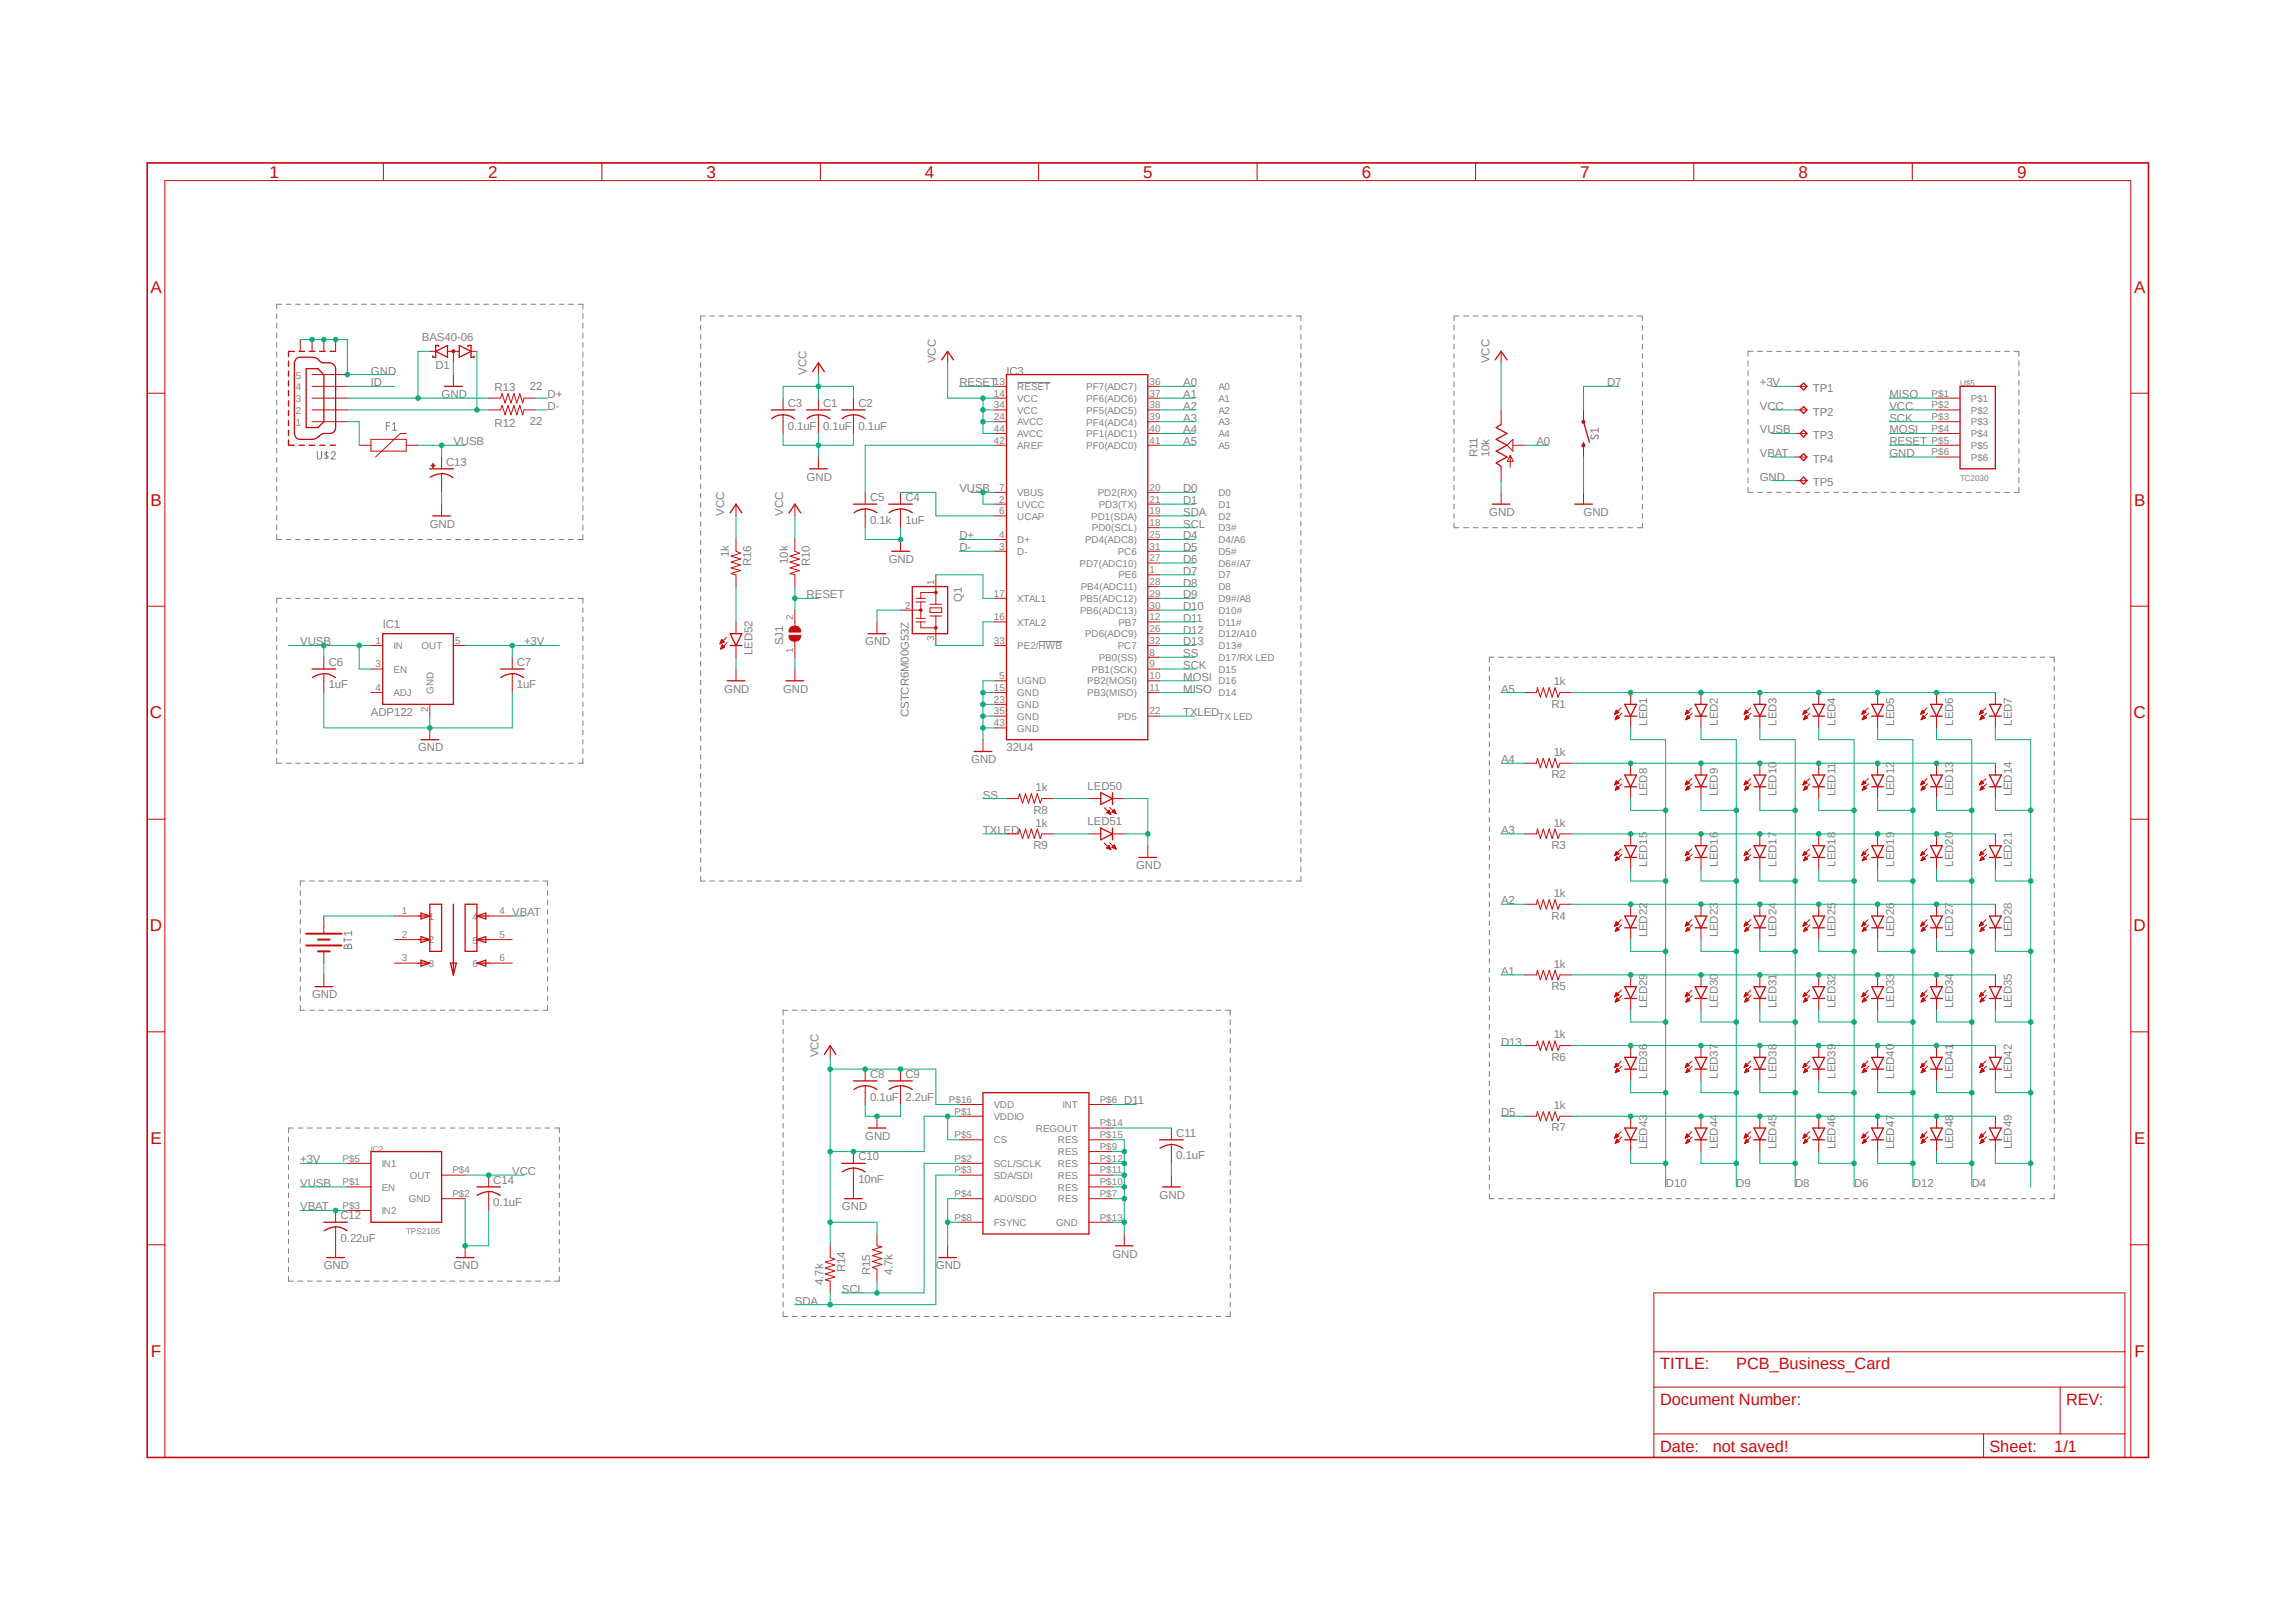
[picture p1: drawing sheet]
<svg xmlns="http://www.w3.org/2000/svg" width="297mm" height="210mm" viewBox="0 0 297 210" stroke-linecap="round" stroke-linejoin="round" font-family="sans-serif">
<defs><g id="words">
<g font-size="2.2" fill="#c90b0b">
<text x="34.9" y="23">1</text>
<text x="63.2" y="23">2</text>
<text x="91.4" y="23">3</text>
<text x="119.7" y="23">4</text>
<text x="148" y="23">5</text>
<text x="176.2" y="23">6</text>
<text x="204.5" y="23">7</text>
<text x="232.7" y="23">8</text>
<text x="261" y="23">9</text>
<text x="19.5" y="37.9">A</text>
<text x="276.2" y="37.9">A</text>
<text x="19.5" y="65.4">B</text>
<text x="276.2" y="65.4">B</text>
<text x="19.4" y="93">C</text>
<text x="276.1" y="93">C</text>
<text x="19.4" y="120.5">D</text>
<text x="276.1" y="120.5">D</text>
<text x="19.5" y="148.1">E</text>
<text x="276.2" y="148.1">E</text>
<text x="19.5" y="175.6">F</text>
<text x="276.2" y="175.6">F</text>
</g>
<g font-size="2.1" fill="#c90b0b">
<text x="214.8" y="177.2">TITLE:</text>
<text x="224.7" y="177.2">PCB_Business_Card</text>
<text x="214.8" y="181.8">Document Number:</text>
<text x="267.4" y="181.8">REV:</text>
<text x="214.8" y="187.8">Date:</text>
<text x="221.7" y="187.8">not saved!</text>
<text x="257.5" y="187.8">Sheet:</text>
<text x="265.9" y="187.8">1/1</text>
</g>
<g font-size="1.5" fill="#808080">
<text x="54.6" y="44.1">BAS40-06</text>
<text x="56.3" y="47.7">D1</text>
<text x="121.1" y="47" transform="rotate(-90 121.1 47)">VCC</text>
<text x="192.7" y="47" transform="rotate(-90 192.7 47)">VCC</text>
<text x="48" y="48.5">GND</text>
<text x="48" y="50">ID</text>
<text x="57.1" y="51.5">GND</text>
<text x="64" y="50.6">R13</text>
<text x="68.6" y="50.5">22</text>
<text x="70.9" y="51.5">D+</text>
<text x="70.9" y="53">D-</text>
<text x="101.9" y="52.7">C3</text>
<text x="104.4" y="48.5" transform="rotate(-90 104.4 48.5)">VCC</text>
<text x="106.5" y="52.7">C1</text>
<text x="111.1" y="52.7">C2</text>
<text x="124.2" y="50">RESET</text>
<text x="130.3" y="48.5">IC3</text>
<text x="153.1" y="50">A0</text>
<text x="153.1" y="51.5">A1</text>
<text x="153.1" y="53">A2</text>
<text x="208" y="50">D7</text>
<text x="227.8" y="50">+3V</text>
<text x="227.8" y="53">VCC</text>
<text x="234.6" y="50.8">TP1</text>
<text x="234.6" y="53.8">TP2</text>
<text x="244.5" y="51.5">MISO</text>
<text x="244.5" y="53">VCC</text>
<text x="58.7" y="57.6">VUSB</text>
<text x="64" y="55.2">R12</text>
<text x="68.6" y="55">22</text>
<text x="101.9" y="55.6">0.1uF 0.1uF 0.1uF</text>
<text x="153.1" y="54.6">A3</text>
<text x="153.1" y="56.1">A4</text>
<text x="153.1" y="57.6">A5</text>
<text x="191.2" y="59.1" transform="rotate(-90 191.2 59.1)">R11</text>
<text x="192.7" y="59.1" transform="rotate(-90 192.7 59.1)">10k</text>
<text x="198.8" y="57.6">A0</text>
<text x="227.8" y="59.1">VBAT</text>
<text x="227.8" y="56.1">VUSB</text>
<text x="234.6" y="59.9">TP4</text>
<text x="234.6" y="56.9">TP3</text>
<text x="244.5" y="59.1">GND</text>
<text x="244.5" y="54.6">SCK</text>
<text x="244.5" y="56.1">MOSI</text>
<text x="244.5" y="57.6">RESET</text>
<text x="57.7" y="60.3">C13</text>
<text x="104.4" y="62.2">GND</text>
<text x="112.6" y="64.9">C5</text>
<text x="117.2" y="64.9">C4</text>
<text x="124.2" y="63.7">VUSB</text>
<text x="153.1" y="63.7">D0</text>
<text x="153.1" y="65.2">D1</text>
<text x="227.8" y="62.2">GND</text>
<text x="234.6" y="62.9">TP5</text>
<text x="55.6" y="68.3">GND</text>
<text x="93.7" y="66.8" transform="rotate(-90 93.7 66.8)">VCC</text>
<text x="101.3" y="66.8" transform="rotate(-90 101.3 66.8)">VCC</text>
<text x="112.6" y="67.8">0.1k</text>
<text x="117.2" y="67.8">1uF</text>
<text x="124.2" y="69.8">D+</text>
<text x="124.2" y="71.3">D-</text>
<text x="153.1" y="69.8">D4</text>
<text x="153.1" y="71.3">D5</text>
<text x="153.1" y="66.8">SDA</text>
<text x="153.1" y="68.3">SCL</text>
<text x="192.7" y="66.8">GND</text>
<text x="204.9" y="66.8">GND</text>
<text x="94.3" y="72.1" transform="rotate(-90 94.3 72.1)">1k</text>
<text x="97.2" y="73.2" transform="rotate(-90 97.2 73.2)">R16</text>
<text x="101.9" y="72.9" transform="rotate(-90 101.9 72.9)">10k</text>
<text x="104.4" y="77.4">RESET</text>
<text x="104.8" y="73.2" transform="rotate(-90 104.8 73.2)">R10</text>
<text x="115" y="72.9">GND</text>
<text x="124.5" y="77.9" transform="rotate(-90 124.5 77.9)">Q1</text>
<text x="153.1" y="72.9">D6</text>
<text x="153.1" y="74.4">D7</text>
<text x="153.1" y="75.9">D8</text>
<text x="153.1" y="77.4">D9</text>
<text x="38.9" y="83.5">VUSB</text>
<text x="49.5" y="81.2">IC1</text>
<text x="67.8" y="83.5">+3V</text>
<text x="101.3" y="83.5" transform="rotate(-90 101.3 83.5)">SJ1</text>
<text x="112" y="83.5">GND</text>
<text x="153.1" y="79">D10</text>
<text x="153.1" y="80.5">D11</text>
<text x="153.1" y="82">D12</text>
<text x="153.1" y="83.5">D13</text>
<text x="42.5" y="89.1">1uF</text>
<text x="42.5" y="86.2">C6</text>
<text x="66.9" y="89.1">1uF</text>
<text x="66.9" y="86.2">C7</text>
<text x="93.7" y="89.6">GND</text>
<text x="97.4" y="84.8" transform="rotate(-90 97.4 84.8)">LED52</text>
<text x="101.3" y="89.6">GND</text>
<text x="153.1" y="89.6">MISO</text>
<text x="153.1" y="85">SS</text>
<text x="153.1" y="86.6">SCK</text>
<text x="153.1" y="88.1">MOSI</text>
<text x="194.3" y="89.6">A5</text>
<text x="201.1" y="88.7">1k</text>
<text x="48" y="92.7">ADP122</text>
<text x="117.6" y="92.8" transform="rotate(-90 117.6 92.8)">CSTCR6M00G53Z</text>
<text x="153.1" y="92.7">TXLED</text>
<text x="200.8" y="91.6">R1</text>
<text x="213.1" y="93.9" transform="rotate(-90 213.1 93.9)">LED1</text>
<text x="222.3" y="93.9" transform="rotate(-90 222.3 93.9)">LED2</text>
<text x="229.9" y="93.9" transform="rotate(-90 229.9 93.9)">LED3</text>
<text x="237.5" y="93.9" transform="rotate(-90 237.5 93.9)">LED4</text>
<text x="245.2" y="93.9" transform="rotate(-90 245.2 93.9)">LED5</text>
<text x="252.8" y="93.9" transform="rotate(-90 252.8 93.9)">LED6</text>
<text x="260.4" y="93.9" transform="rotate(-90 260.4 93.9)">LED7</text>
<text x="54.1" y="97.2">GND</text>
<text x="125.7" y="98.8">GND</text>
<text x="130.3" y="97.2">32U4</text>
<text x="194.3" y="98.8">A4</text>
<text x="200.8" y="100.7">R2</text>
<text x="201.1" y="97.8">1k</text>
<text x="127.2" y="107.9">TXLED</text>
<text x="127.2" y="103.3">SS</text>
<text x="133.7" y="105.3">R8</text>
<text x="134" y="102.4">1k</text>
<text x="134" y="107">1k</text>
<text x="140.8" y="102.2">LED50</text>
<text x="140.8" y="106.8">LED51</text>
<text x="194.3" y="107.9">A3</text>
<text x="201.1" y="107">1k</text>
<text x="213.1" y="103" transform="rotate(-90 213.1 103)">LED8</text>
<text x="222.3" y="103" transform="rotate(-90 222.3 103)">LED9</text>
<text x="229.9" y="103" transform="rotate(-90 229.9 103)">LED10</text>
<text x="237.5" y="103" transform="rotate(-90 237.5 103)">LED11</text>
<text x="245.2" y="103" transform="rotate(-90 245.2 103)">LED12</text>
<text x="252.8" y="103" transform="rotate(-90 252.8 103)">LED13</text>
<text x="260.4" y="103" transform="rotate(-90 260.4 103)">LED14</text>
<text x="133.7" y="109.9">R9</text>
<text x="147" y="112.5">GND</text>
<text x="200.8" y="109.9">R3</text>
<text x="213.1" y="112.1" transform="rotate(-90 213.1 112.1)">LED15</text>
<text x="222.3" y="112.1" transform="rotate(-90 222.3 112.1)">LED16</text>
<text x="229.9" y="112.1" transform="rotate(-90 229.9 112.1)">LED17</text>
<text x="237.5" y="112.1" transform="rotate(-90 237.5 112.1)">LED18</text>
<text x="245.2" y="112.1" transform="rotate(-90 245.2 112.1)">LED19</text>
<text x="252.8" y="112.1" transform="rotate(-90 252.8 112.1)">LED20</text>
<text x="260.4" y="112.1" transform="rotate(-90 260.4 112.1)">LED21</text>
<text x="66.3" y="118.5">VBAT</text>
<text x="194.3" y="117">A2</text>
<text x="200.8" y="119">R4</text>
<text x="201.1" y="116.1">1k</text>
<text x="201.1" y="125.3">1k</text>
<text x="213.1" y="121.3" transform="rotate(-90 213.1 121.3)">LED22</text>
<text x="222.3" y="121.3" transform="rotate(-90 222.3 121.3)">LED23</text>
<text x="229.9" y="121.3" transform="rotate(-90 229.9 121.3)">LED24</text>
<text x="237.5" y="121.3" transform="rotate(-90 237.5 121.3)">LED25</text>
<text x="245.2" y="121.3" transform="rotate(-90 245.2 121.3)">LED26</text>
<text x="252.8" y="121.3" transform="rotate(-90 252.8 121.3)">LED27</text>
<text x="260.4" y="121.3" transform="rotate(-90 260.4 121.3)">LED28</text>
<text x="40.4" y="129.2">GND</text>
<text x="194.3" y="126.2">A1</text>
<text x="200.8" y="128.1">R5</text>
<text x="213.1" y="130.4" transform="rotate(-90 213.1 130.4)">LED29</text>
<text x="222.3" y="130.4" transform="rotate(-90 222.3 130.4)">LED30</text>
<text x="229.9" y="130.4" transform="rotate(-90 229.9 130.4)">LED31</text>
<text x="237.5" y="130.4" transform="rotate(-90 237.5 130.4)">LED32</text>
<text x="245.2" y="130.4" transform="rotate(-90 245.2 130.4)">LED33</text>
<text x="252.8" y="130.4" transform="rotate(-90 252.8 130.4)">LED34</text>
<text x="260.4" y="130.4" transform="rotate(-90 260.4 130.4)">LED35</text>
<text x="105.9" y="136.8" transform="rotate(-90 105.9 136.8)">VCC</text>
<text x="194.3" y="135.3">D13</text>
<text x="200.8" y="137.2">R6</text>
<text x="201.1" y="134.4">1k</text>
<text x="112.6" y="142.4">0.1uF 2.2uF</text>
<text x="112.6" y="139.5">C8</text>
<text x="117.2" y="139.5">C9</text>
<text x="145.5" y="142.9">D11</text>
<text x="201.1" y="143.5">1k</text>
<text x="213.1" y="139.6" transform="rotate(-90 213.1 139.6)">LED36</text>
<text x="222.3" y="139.6" transform="rotate(-90 222.3 139.6)">LED37</text>
<text x="229.9" y="139.6" transform="rotate(-90 229.9 139.6)">LED38</text>
<text x="237.5" y="139.6" transform="rotate(-90 237.5 139.6)">LED39</text>
<text x="245.2" y="139.6" transform="rotate(-90 245.2 139.6)">LED40</text>
<text x="252.8" y="139.6" transform="rotate(-90 252.8 139.6)">LED41</text>
<text x="260.4" y="139.6" transform="rotate(-90 260.4 139.6)">LED42</text>
<text x="112" y="147.5">GND</text>
<text x="152.2" y="150">0.1uF</text>
<text x="152.2" y="147.1">C11</text>
<text x="194.3" y="144.4">D5</text>
<text x="200.8" y="146.4">R7</text>
<text x="213.1" y="148.7" transform="rotate(-90 213.1 148.7)">LED43</text>
<text x="222.3" y="148.7" transform="rotate(-90 222.3 148.7)">LED44</text>
<text x="229.9" y="148.7" transform="rotate(-90 229.9 148.7)">LED45</text>
<text x="237.5" y="148.7" transform="rotate(-90 237.5 148.7)">LED46</text>
<text x="245.2" y="148.7" transform="rotate(-90 245.2 148.7)">LED47</text>
<text x="252.8" y="148.7" transform="rotate(-90 252.8 148.7)">LED48</text>
<text x="260.4" y="148.7" transform="rotate(-90 260.4 148.7)">LED49</text>
<text x="38.9" y="153.6">VUSB</text>
<text x="38.9" y="150.5">+3V</text>
<text x="63.8" y="153.2">C14</text>
<text x="66.3" y="152.1">VCC</text>
<text x="111.1" y="153">10nF</text>
<text x="111.1" y="150.2">C10</text>
<text x="150.1" y="155.1">GND</text>
<text x="215.6" y="153.6">D10</text>
<text x="224.7" y="153.6">D9</text>
<text x="232.3" y="153.6">D8</text>
<text x="239.9" y="153.6">D6</text>
<text x="247.6" y="153.6">D12</text>
<text x="255.2" y="153.6">D4</text>
<text x="38.9" y="156.6">VBAT</text>
<text x="44.1" y="160.7">0.22uF</text>
<text x="44.1" y="157.8">C12</text>
<text x="63.8" y="156.1">0.1uF</text>
<text x="109" y="156.6">GND</text>
<text x="41.9" y="164.3">GND</text>
<text x="58.7" y="164.3">GND</text>
<text x="106.5" y="166.3" transform="rotate(-90 106.5 166.3)">4.7k</text>
<text x="109" y="167.3">SCL</text>
<text x="109.4" y="164.6" transform="rotate(-90 109.4 164.6)">R14</text>
<text x="112.6" y="165" transform="rotate(-90 112.6 165)">R15</text>
<text x="115.5" y="165" transform="rotate(-90 115.5 165)">4.7k</text>
<text x="121.1" y="164.3">GND</text>
<text x="144" y="162.7">GND</text>
<text x="102.9" y="168.8">SDA</text>
</g>
<g font-size="1.3" fill="#808080">
<text x="38.3" y="53.6">2</text>
<text x="38.3" y="52">3</text>
<text x="38.3" y="50.5">4</text>
<text x="38.3" y="49">5</text>
<text x="128.6" y="49.8">13</text>
<text x="128.6" y="51.3">14</text>
<text x="128.6" y="52.8">34</text>
<text x="131.7" y="50.5">RESET</text>
<text x="131.7" y="52">VCC</text>
<text x="131.7" y="53.5">VCC</text>
<text x="140.6" y="53.6">PF5(ADC5)</text>
<text x="140.6" y="52">PF6(ADC6)</text>
<text x="140.6" y="50.5">PF7(ADC7)</text>
<text x="148.8" y="52.8">38</text>
<text x="148.8" y="51.3">37</text>
<text x="148.8" y="49.8">36</text>
<text x="157.7" y="50.5">A0</text>
<text x="157.7" y="52">A1</text>
<text x="157.7" y="53.5">A2</text>
<text x="250" y="51.3">P$1</text>
<text x="250" y="52.8">P$2</text>
<text x="255.1" y="52">P$1</text>
<text x="255.1" y="53.5">P$2</text>
<text x="38.3" y="55.1">1</text>
<text x="128.6" y="57.4">42</text>
<text x="128.6" y="54.4">24</text>
<text x="128.6" y="55.9">44</text>
<text x="131.7" y="58.1">AREF</text>
<text x="131.7" y="55">AVCC</text>
<text x="131.7" y="56.6">AVCC</text>
<text x="140.6" y="58.1">PF0(ADC0)</text>
<text x="140.6" y="56.6">PF1(ADC1)</text>
<text x="140.6" y="55.1">PF4(ADC4)</text>
<text x="148.8" y="57.4">41</text>
<text x="148.8" y="55.9">40</text>
<text x="148.8" y="54.4">39</text>
<text x="157.7" y="55">A3</text>
<text x="157.7" y="56.6">A4</text>
<text x="157.7" y="58.1">A5</text>
<text x="250" y="54.4">P$3</text>
<text x="250" y="55.9">P$4</text>
<text x="250" y="57.4">P$5</text>
<text x="250" y="58.9">P$6</text>
<text x="255.1" y="55">P$3</text>
<text x="255.1" y="56.6">P$4</text>
<text x="255.1" y="58.1">P$5</text>
<text x="255.1" y="59.6">P$6</text>
<text x="129.3" y="65">2</text>
<text x="129.3" y="63.5">7</text>
<text x="131.7" y="65.7">UVCC</text>
<text x="131.7" y="64.2">VBUS</text>
<text x="142.1" y="64.2">PD2(RX)</text>
<text x="142.2" y="65.7">PD3(TX)</text>
<text x="148.8" y="63.5">20</text>
<text x="148.8" y="65">21</text>
<text x="157.7" y="64.2">D0</text>
<text x="157.7" y="65.7">D1</text>
<text x="129.3" y="69.6">4</text>
<text x="129.3" y="71.1">3</text>
<text x="129.3" y="66.5">6</text>
<text x="131.7" y="70.3">D+</text>
<text x="131.7" y="71.8">D-</text>
<text x="131.7" y="67.2">UCAP</text>
<text x="140.4" y="70.3">PD4(ADC8)</text>
<text x="141.2" y="67.2">PD1(SDA)</text>
<text x="141.3" y="68.7">PD0(SCL)</text>
<text x="144.7" y="71.8">PC6</text>
<text x="148.8" y="71.1">31</text>
<text x="148.8" y="68.1">18</text>
<text x="148.8" y="66.5">19</text>
<text x="148.8" y="69.6">25</text>
<text x="157.7" y="71.8">D5#</text>
<text x="157.7" y="68.7">D3#</text>
<text x="157.7" y="67.2">D2</text>
<text x="157.7" y="70.3">D4/A6</text>
<text x="120.9" y="75.7" transform="rotate(-90 120.9 75.7)">1</text>
<text x="128.6" y="77.2">17</text>
<text x="131.7" y="77.9">XTAL1</text>
<text x="139.7" y="73.3">PD7(ADC10)</text>
<text x="139.8" y="77.9">PB5(ADC12)</text>
<text x="139.9" y="76.4">PB4(ADC11)</text>
<text x="144.7" y="74.8">PE6</text>
<text x="148.8" y="75.7">28</text>
<text x="148.8" y="77.2">29</text>
<text x="148.8" y="72.6">27</text>
<text x="148.8" y="74.2">1</text>
<text x="157.7" y="76.4">D8</text>
<text x="157.7" y="77.9">D9#/A8</text>
<text x="157.7" y="73.3">D6#/A7</text>
<text x="157.7" y="74.8">D7</text>
<text x="48.6" y="83.3">1</text>
<text x="50.9" y="84">IN</text>
<text x="54.6" y="84">OUT</text>
<text x="58.9" y="83.3">5</text>
<text x="102.7" y="80.3" transform="rotate(-90 102.7 80.3)">2</text>
<text x="117.1" y="78.7">2</text>
<text x="120.9" y="82.9" transform="rotate(-90 120.9 82.9)">3</text>
<text x="128.6" y="83.3">33</text>
<text x="128.6" y="80.3">16</text>
<text x="131.7" y="84">PE2/HWB</text>
<text x="131.7" y="80.9">XTAL2</text>
<text x="139.8" y="79.4">PB6(ADC13)</text>
<text x="140.4" y="82.5">PD6(ADC9)</text>
<text x="144.7" y="84">PC7</text>
<text x="144.7" y="80.9">PB7</text>
<text x="148.8" y="78.7">30</text>
<text x="148.8" y="80.3">12</text>
<text x="148.8" y="83.3">32</text>
<text x="148.8" y="81.8">26</text>
<text x="157.7" y="79.4">D10#</text>
<text x="157.7" y="80.9">D11#</text>
<text x="157.7" y="84">D13#</text>
<text x="157.7" y="82.5">D12/A10</text>
<text x="48.6" y="86.4">3</text>
<text x="48.6" y="89.4">4</text>
<text x="50.9" y="87">EN</text>
<text x="56.1" y="89.7" transform="rotate(-90 56.1 89.7)">GND</text>
<text x="102.7" y="84.5" transform="rotate(-90 102.7 84.5)">1</text>
<text x="128.6" y="89.4">15</text>
<text x="129.3" y="87.9">5</text>
<text x="131.7" y="88.6">UGND</text>
<text x="140.7" y="88.6">PB2(MOSI)</text>
<text x="141.3" y="87">PB1(SCK)</text>
<text x="142.2" y="85.5">PB0(SS)</text>
<text x="148.8" y="84.8">8</text>
<text x="148.8" y="86.4">9</text>
<text x="148.8" y="87.9">10</text>
<text x="148.8" y="89.4">11</text>
<text x="157.7" y="85.5">D17/RX LED</text>
<text x="157.7" y="87">D15</text>
<text x="157.7" y="88.6">D16</text>
<text x="50.9" y="90.1">ADJ</text>
<text x="55.4" y="92.1" transform="rotate(-90 55.4 92.1)">2</text>
<text x="128.6" y="90.9">23</text>
<text x="128.6" y="92.5">35</text>
<text x="128.6" y="94">43</text>
<text x="131.7" y="90.1">GND</text>
<text x="131.7" y="91.6">GND</text>
<text x="131.7" y="93.1">GND</text>
<text x="131.7" y="94.7">GND</text>
<text x="140.7" y="90.1">PB3(MISO)</text>
<text x="144.7" y="93.1">PD5</text>
<text x="148.8" y="92.5">22</text>
<text x="157.7" y="90.1">D14</text>
<text x="157.7" y="93.1">TX LED</text>
<text x="52" y="118.3">1</text>
<text x="55.5" y="119">1</text>
<text x="61.1" y="119">4</text>
<text x="64.6" y="118.3">4</text>
<text x="52" y="121.4">2</text>
<text x="52" y="124.4">3</text>
<text x="55.5" y="122">2</text>
<text x="55.5" y="125.1">3</text>
<text x="61.1" y="122.1">5</text>
<text x="61.1" y="125.1">6</text>
<text x="64.6" y="121.4">5</text>
<text x="64.6" y="124.4">6</text>
<text x="122.8" y="142.7">P$16</text>
<text x="128.6" y="143.4">VDD</text>
<text x="137.5" y="143.4">INT</text>
<text x="142.3" y="142.7">P$6</text>
<text x="123.5" y="144.2">P$1</text>
<text x="123.5" y="147.3">P$5</text>
<text x="128.6" y="144.9">VDDIO</text>
<text x="128.6" y="148">CS</text>
<text x="134.1" y="146.4">REGOUT</text>
<text x="136.9" y="149.5">RES</text>
<text x="136.9" y="148">RES</text>
<text x="142.3" y="148.8">P$9</text>
<text x="142.3" y="145.8">P$14</text>
<text x="142.3" y="147.3">P$15</text>
<text x="44.3" y="150.3">P$5</text>
<text x="44.3" y="153.4">P$1</text>
<text x="49.4" y="151">IN1</text>
<text x="49.4" y="154.1">EN</text>
<text x="52.9" y="155.6">GND</text>
<text x="53" y="152.5">OUT</text>
<text x="58.5" y="151.8">P$4</text>
<text x="58.5" y="154.9">P$2</text>
<text x="123.5" y="150.3">P$2</text>
<text x="123.5" y="151.8">P$3</text>
<text x="123.5" y="154.9">P$4</text>
<text x="128.6" y="151">SCL/SCLK</text>
<text x="128.6" y="152.5">SDA/SDI</text>
<text x="128.6" y="155.6">AD0/SDO</text>
<text x="136.9" y="155.6">RES</text>
<text x="136.9" y="154.1">RES</text>
<text x="136.9" y="152.5">RES</text>
<text x="136.9" y="151">RES</text>
<text x="142.3" y="154.9">P$7</text>
<text x="142.3" y="153.4">P$10</text>
<text x="142.3" y="151.8">P$11</text>
<text x="142.3" y="150.3">P$12</text>
<text x="44.3" y="156.4">P$3</text>
<text x="49.4" y="157.1">IN2</text>
<text x="123.5" y="157.9">P$8</text>
<text x="128.6" y="158.6">FSYNC</text>
<text x="136.7" y="158.6">GND</text>
<text x="142.3" y="157.9">P$13</text>
</g>
<g font-size="1.1" fill="#808080">
<text x="253.7" y="50">U$5</text>
<text x="253.7" y="62.2">TC2030</text>
<text x="48" y="149">IC2</text>
<text x="52.6" y="159.7">TPS2105</text>
</g>
</g></defs>
<path d="M18.8 20.9l259.5 168.1M278.3 20.9l-259.5 168.1" fill="none" stroke="#fff" stroke-width=".13"/>
<g fill="none" stroke="#808080" stroke-width=".13">
<path d="M36.4 39.4h-.6v.6M37 39.4h.7M38.3 39.4h.6M39.5 39.4h.6M40.7 39.4h.6M41.9 39.4h.6M43.1 39.4h.6M44.4 39.4h.6M45.6 39.4h.6M46.8 39.4h.6M48 39.4h.6M49.2 39.4h.6"/>
<path d="M50.5 39.4h.6M51.6 39.4h.7M52.9 39.4h.6M54.1 39.4h.6M55.3 39.4h.6M56.5 39.4h.6M57.7 39.4h.7M59 39.4h.6M60.2 39.4h.6M61.4 39.4h.6M62.6 39.4h.6M63.8 39.4h.7"/>
<path d="M65.1 39.4h.6M66.3 39.4h.6M67.5 39.4h.6M68.7 39.4h.6M69.9 39.4h.7M71.2 39.4h.6M72.4 39.4h.6M73.6 39.4h.6M74.8 39.4h.6v.6M35.8 40.6v.6M35.8 41.8v.7M35.8 43.1v.6"/>
<path d="M35.8 44.3v.7M35.8 45.6v.6M35.8 46.8v.7M35.8 48v.7M35.8 49.3v.7M35.8 50.5v.7M35.8 51.8v.6M35.8 53v.7M35.8 54.3v.6M35.8 55.5v.6M35.8 56.7v.7M35.8 58v.6"/>
<path d="M35.8 59.2v.7M41.1 58.4v.7v.2l.2 .1 .3-.1v-.9M42.2 58.4v1M42.5 58.6h-.4l-.1 .2 .5 .4-.2 .1h-.3M42.8 58.7l.3-.3a.27 .27 0 0 1 .3 .2 .27 .27 0 0 1-.1 .3l-.5 .5h.6M50 55.1h.5M50.5 54.7h-.5v1M50.8 55.7h.6M50.8 54.9l.3-.2v1M75.4 40.6v.6M75.4 41.8v.7M75.4 43.1v.6"/>
<path d="M75.4 44.3v.7M75.4 45.6v.6M75.4 46.8v.7M75.4 48v.7M75.4 49.3v.7M75.4 50.5v.7M75.4 51.8v.6M75.4 53v.7M75.4 54.3v.6M75.4 55.5v.6M75.4 56.7v.7M75.4 58v.6"/>
<path d="M75.4 59.2v.7M90.7 42.1v.6M90.7 43.3v.6M90.7 44.5v.6M90.7 45.7v.6M90.7 46.9v.6M90.7 48.1v.6M90.7 49.3v.7M90.7 50.5v.6M90.7 51.7v.7M90.7 53v.6M90.7 54.2v.6"/>
<path d="M90.7 55.4v.6M90.7 56.6v.6M90.7 57.8v.6M90.7 59v.6M91.3 40.9h-.6v.6M91.9 40.9h.6M93.1 40.9h.6M94.3 40.9h.6M95.5 40.9h.6M96.7 40.9h.6M97.9 40.9h.6M99.1 40.9h.6"/>
<path d="M100.3 40.9h.6M101.5 40.9h.6M102.7 40.9h.6M103.9 40.9h.6M105.1 40.9h.6M106.3 40.9h.6M107.5 40.9h.6M108.7 40.9h.6M109.9 40.9h.6M111.1 40.9h.7M112.4 40.9h.5M113.5 40.9h.7"/>
<path d="M114.8 40.9h.6M116 40.9h.5M117.2 40.9h.6M118.4 40.9h.6M119.6 40.9h.6M120.8 40.9h.6M122 40.9h.6M123.2 40.9h.6M124.4 40.9h.6M125.6 40.9h.6M126.8 40.9h.6M128 40.9h.6"/>
<path d="M129.2 40.9h.6M130.4 40.9h.6M131.6 40.9h.6M131.7 49.5h4.2M132.8 40.9h.6M134 40.9h.6M135.2 40.9h.6M136.4 40.9h.6M137.6 40.9h.7M138.9 40.9h.5M140 40.9h.7M141.3 40.9h.6"/>
<path d="M142.5 40.9h.5M143.7 40.9h.6M144.9 40.9h.6M146 40.9h.7M147.3 40.9h.6M148.5 40.9h.6M149.7 40.9h.6M150.9 40.9h.6M152.1 40.9h.6M153.3 40.9h.6M154.5 40.9h.6M155.7 40.9h.6"/>
<path d="M156.9 40.9h.6M158.1 40.9h.6M159.3 40.9h.6M160.5 40.9h.6M161.7 40.9h.6M162.9 40.9h.6M164.1 40.9h.7M165.4 40.9h.5M166.5 40.9h.6M167.8 40.9h.6v.6M168.4 42.1v.6M168.4 43.3v.6"/>
<path d="M168.4 44.5v.6M168.4 45.7v.6M168.4 46.9v.6M168.4 48.1v.6M168.4 49.3v.7M168.4 50.5v.6M168.4 51.7v.7M168.4 53v.6M168.4 54.2v.6M168.4 55.4v.6M168.4 56.6v.6M168.4 57.8v.6"/>
<path d="M168.4 59v.6M188.2 42.1v.6M188.2 43.3v.6M188.2 44.5v.7M188.2 45.8v.6M188.2 46.9v.7M188.2 48.2v.6M188.2 49.4v.6M188.2 50.6v.6M188.2 51.9v.6M188.2 53v.7M188.2 54.3v.6"/>
<path d="M188.2 55.5v.6M188.2 56.7v.6M188.2 57.9v.6M188.2 59.1v.7M188.8 40.9h-.6v.6M189.4 40.9h.7M190.7 40.9h.6M191.9 40.9h.7M193.2 40.9h.6M194.4 40.9h.7M195.7 40.9h.6M196.9 40.9h.7"/>
<path d="M198.2 40.9h.6M199.4 40.9h.7M200.7 40.9h.6M201.9 40.9h.7M203.2 40.9h.6M204.4 40.9h.7M205.7 40.9h.6M206 56.3a.24 .24 0 0 0-.1 .4 .24 .24 0 0 0 .4 0l.2-.4h.3a.36 .36 0 0 1-.1 .5M206.8 55.7h-.9l.2 .2M206.8 55.4v.5M206.9 40.9h.7M208.2 40.9h.6"/>
<path d="M209.4 40.9h.7M210.7 40.9h.6M211.9 40.9h.7v.6M212.6 42.1v.6M212.6 43.3v.6M212.6 44.5v.7M212.6 45.8v.6M212.6 46.9v.7M212.6 48.2v.6M212.6 49.4v.6M212.6 50.6v.6M212.6 51.9v.6"/>
<path d="M212.6 53v.7M212.6 54.3v.6M212.6 55.5v.6M212.6 56.7v.6M212.6 57.9v.6M212.6 59.1v.7M226.2 46.7v.7M226.2 48v.6M226.2 49.2v.7M226.2 50.5v.6M226.2 51.7v.7M226.2 53v.6"/>
<path d="M226.2 54.3v.6M226.2 55.5v.7M226.2 56.8v.6M226.2 58v.7M226.2 59.3v.6M226.9 45.5h-.7v.6M227.5 45.5h.6M228.7 45.5h.6M229.9 45.5h.6M231.1 45.5h.7M232.4 45.5h.6M233.6 45.5h.6"/>
<path d="M234.9 45.5h.6M236.1 45.5h.6M237.3 45.5h.7M238.5 45.5h.7M239.8 45.5h.6M241 45.5h.6M242.2 45.5h.7M243.5 45.5h.6M244.7 45.5h.6M245.9 45.5h.6M247.1 45.5h.7M248.4 45.5h.6"/>
<path d="M249.6 45.5h.6M250.8 45.5h.7M252.1 45.5h.6M253.3 45.5h.6M254.5 45.5h.6M255.7 45.5h.7M257 45.5h.6M258.2 45.5h.6M259.4 45.5h.7M260.6 45.5h.7v.6M261.3 46.7v.7M261.3 48v.6"/>
<path d="M261.3 49.2v.7M261.3 50.5v.6M261.3 51.7v.7M261.3 53v.6M261.3 54.3v.6M261.3 55.5v.7M261.3 56.8v.6M261.3 58v.7M261.3 59.3v.6M35.8 60.5v.6M35.8 61.7v.7M35.8 62.9v.7"/>
<path d="M35.8 64.2v.7M35.8 65.4v.7M35.8 66.7v.6M35.8 67.9v.7M35.8 69.2v.6h.6M35.8 78.7v.5M35.8 79.9v.6M36.4 77.4h-.6v.7M37 69.8h.7M37 77.4h.7M38.3 69.8h.6M38.3 77.4h.6"/>
<path d="M39.5 69.8h.6M39.5 77.4h.6M40.7 69.8h.6M40.7 77.4h.6M41.9 69.8h.6M41.9 77.4h.6M43.1 69.8h.6M43.1 77.4h.6M44.4 69.8h.6M44.4 77.4h.6M45.6 69.8h.6M45.6 77.4h.6"/>
<path d="M46.8 69.8h.6M46.8 77.4h.6M48 69.8h.6M48 77.4h.6M49.2 69.8h.6M49.2 77.4h.6M50.5 69.8h.6M50.5 77.4h.6M51.6 69.8h.7M51.6 77.4h.7M52.9 69.8h.6M52.9 77.4h.6"/>
<path d="M54.1 69.8h.6M54.1 77.4h.6M55.3 69.8h.6M55.3 77.4h.6M56.5 69.8h.6M56.5 77.4h.6M57.7 69.8h.7M57.7 77.4h.7M59 69.8h.6M59 77.4h.6M60.2 69.8h.6M60.2 77.4h.6"/>
<path d="M61.4 69.8h.6M61.4 77.4h.6M62.6 69.8h.6M62.6 77.4h.6M63.8 69.8h.7M63.8 77.4h.7M65.1 69.8h.6M65.1 77.4h.6M66.3 69.8h.6M66.3 77.4h.6M67.5 69.8h.6M67.5 77.4h.6"/>
<path d="M68.7 69.8h.6M68.7 77.4h.6M69.9 69.8h.7M69.9 77.4h.7M71.2 69.8h.6M71.2 77.4h.6M72.4 69.8h.6M72.4 77.4h.6M73.6 69.8h.6M73.6 77.4h.6M74.8 77.4h.6v.7M75.4 60.5v.6"/>
<path d="M75.4 61.7v.7M75.4 62.9v.7M75.4 64.2v.7M75.4 65.4v.7M75.4 66.7v.6M75.4 67.9v.7M75.4 69.2v.6h-.6M75.4 78.7v.5M75.4 79.9v.6M90.7 60.2v.6M90.7 61.4v.6M90.7 62.6v.6"/>
<path d="M90.7 63.8v.6M90.7 65v.7M90.7 66.3v.5M90.7 67.5v.6M90.7 68.7v.6M90.7 69.9v.6M90.7 71.1v.6M90.7 72.3v.6M90.7 73.5v.6M90.7 74.7v.6M90.7 75.9v.6M90.7 77.1v.6"/>
<path d="M90.7 78.3v.7M90.7 79.5v.6M168.4 60.2v.6M168.4 61.4v.6M168.4 62.6v.6M168.4 63.8v.6M168.4 65v.7M168.4 66.3v.5M168.4 67.5v.6M168.4 68.7v.6M168.4 69.9v.6M168.4 71.1v.6"/>
<path d="M168.4 72.3v.6M168.4 73.5v.6M168.4 74.7v.6M168.4 75.9v.6M168.4 77.1v.6M168.4 78.3v.7M168.4 79.5v.6M188.2 60.4v.6M188.2 61.6v.6M188.2 62.8v.6M188.2 64v.6M188.2 65.2v.7"/>
<path d="M188.2 66.5v.6M188.2 67.7v.6h.6M189.4 68.3h.7M190.7 68.3h.6M191.9 68.3h.7M193.2 68.3h.6M194.4 68.3h.7M195.7 68.3h.6M196.9 68.3h.7M198.2 68.3h.6M199.4 68.3h.7M200.7 68.3h.6"/>
<path d="M201.9 68.3h.7M203.2 68.3h.6M204.4 68.3h.7M205.7 68.3h.6M206.9 68.3h.7M208.2 68.3h.6M209.4 68.3h.7M210.7 68.3h.6M212.6 60.4v.6M212.6 61.6v.6M212.6 62.8v.6M212.6 64v.6"/>
<path d="M212.6 65.2v.7M212.6 66.5v.6M212.6 67.7v.6h-.7M226.2 60.5v.7M226.2 61.8v.7M226.2 63.1v.6h.7M227.5 63.7h.6M228.7 63.7h.6M229.9 63.7h.6M231.1 63.7h.7M232.4 63.7h.6M233.6 63.7h.6"/>
<path d="M234.9 63.7h.6M236.1 63.7h.6M237.3 63.7h.7M238.5 63.7h.7M239.8 63.7h.6M241 63.7h.6M242.2 63.7h.7M243.5 63.7h.6M244.7 63.7h.6M245.9 63.7h.6M247.1 63.7h.7M248.4 63.7h.6"/>
<path d="M249.6 63.7h.6M250.8 63.7h.7M252.1 63.7h.6M253.3 63.7h.6M254.5 63.7h.6M255.7 63.7h.7M257 63.7h.6M258.2 63.7h.6M259.4 63.7h.7M261.3 60.5v.7M261.3 61.8v.7M261.3 63.1v.6h-.7"/>
<path d="M35.8 81.1v.6M35.8 82.3v.6M35.8 83.5v.6M35.8 84.8v.5M35.8 85.9v.7M35.8 87.2v.6M35.8 88.4v.6M35.8 89.6v.6M35.8 90.8v.6M35.8 92v.7M35.8 93.3v.6M35.8 94.5v.6"/>
<path d="M35.8 95.7v.6M35.8 96.9v.6M35.8 98.1v.7h.6M37 98.8h.7M38.3 98.8h.6M39.5 98.8h.6M40.7 98.8h.6M41.9 98.8h.6M43.1 98.8h.6M44.4 98.8h.6M45.6 98.8h.6M46.8 98.8h.6"/>
<path d="M48 98.8h.6M49.2 98.8h.6M50.5 98.8h.6M51.6 98.8h.7M52.9 98.8h.6M54.1 98.8h.6M55.3 98.8h.6M56.5 98.8h.6M57.7 98.8h.7M59 98.8h.6M60.2 98.8h.6M61.4 98.8h.6"/>
<path d="M62.6 98.8h.6M63.8 98.8h.7M65.1 98.8h.6M66.3 98.8h.6M67.5 98.8h.6M68.7 98.8h.6M69.9 98.8h.7M71.2 98.8h.6M72.4 98.8h.6M73.6 98.8h.6M75.4 81.1v.6M75.4 82.3v.6"/>
<path d="M75.4 83.5v.6M75.4 84.8v.5M75.4 85.9v.7M75.4 87.2v.6M75.4 88.4v.6M75.4 89.6v.6M75.4 90.8v.6M75.4 92v.7M75.4 93.3v.6M75.4 94.5v.6M75.4 95.7v.6M75.4 96.9v.6"/>
<path d="M75.4 98.1v.7h-.6M90.7 80.7v.7M90.7 82v.5M90.7 83.2v.6M90.7 84.4v.6M90.7 85.6v.6M90.7 86.8v.6M90.7 88v.6M90.7 89.2v.6M90.7 90.4v.6M90.7 91.6v.6M90.7 92.8v.6"/>
<path d="M90.7 94v.7M90.7 95.2v.6M90.7 96.5v.6M90.7 97.7v.6M90.7 98.9v.6M134.4 83h3.1M168.4 80.7v.7M168.4 82v.5M168.4 83.2v.6M168.4 84.4v.6M168.4 85.6v.6M168.4 86.8v.6"/>
<path d="M168.4 88v.6M168.4 89.2v.6M168.4 90.4v.6M168.4 91.6v.6M168.4 92.8v.6M168.4 94v.7M168.4 95.2v.6M168.4 96.5v.6M168.4 97.7v.6M168.4 98.9v.6M192.7 86.3v.6M192.7 87.5v.6"/>
<path d="M192.7 88.7v.6M192.7 89.9v.7M192.7 91.1v.6M192.7 92.4v.6M192.7 93.6v.6M192.7 94.8v.6M192.7 96v.6M192.7 97.2v.6M192.7 98.4v.7M192.7 99.7v.6M193.3 85h-.6v.7M193.9 85h.7"/>
<path d="M195.2 85h.5M196.3 85h.7M197.6 85h.6M198.8 85h.6M200 85h.6M201.2 85h.6M202.4 85h.6M203.6 85h.6M204.8 85h.6M206 85h.6M207.2 85h.7M208.4 85h.6"/>
<path d="M209.6 85h.7M210.9 85h.6M212 85h.7M213.3 85h.6M214.5 85h.6M215.7 85h.6M216.9 85h.6M218.1 85h.6M219.3 85h.6M220.5 85h.6M221.7 85h.6M222.9 85h.7"/>
<path d="M224.2 85h.5M225.4 85h.6M226.6 85h.6M227.8 85h.6M229 85h.6M230.2 85h.6M231.4 85h.6M232.6 85h.6M233.8 85h.6M235 85h.6M236.2 85h.7M237.4 85h.6"/>
<path d="M238.7 85h.6M239.9 85h.6M241.1 85h.6M242.3 85h.6M243.5 85h.6M244.7 85h.6M245.9 85h.6M247.1 85h.6M248.3 85h.6M249.5 85h.6M250.7 85h.6M252 85h.6"/>
<path d="M253.2 85h.6M254.4 85h.6M255.6 85h.6M256.8 85h.6M258 85h.6M259.2 85h.6M260.4 85h.6M261.6 85h.6M262.8 85h.6M264 85h.6M265.3 85h.6v.7M265.9 86.3v.6"/>
<path d="M265.9 87.5v.6M265.9 88.7v.6M265.9 89.9v.7M265.9 91.1v.6M265.9 92.4v.6M265.9 93.6v.6M265.9 94.8v.6M265.9 96v.6M265.9 97.2v.6M265.9 98.4v.7M265.9 99.7v.6M38.9 115.2v.7"/>
<path d="M38.9 116.5v.6M38.9 117.7v.6M38.9 119v.6M39.5 114h-.6v.6M40.1 114h.6M41.3 114h.6M42.5 114h.6M43.7 114h.6M44.9 114h.6M46.1 114h.6M47.3 114h.6M48.5 114h.6"/>
<path d="M49.7 114h.6M50.9 114h.7M52.2 114h.5M53.3 114h.7M54.6 114h.6M55.8 114h.6M57 114h.6M58.2 114h.6M59.4 114h.6M60.6 114h.6M61.8 114h.6M63 114h.6"/>
<path d="M64.2 114h.6M65.4 114h.6M66.6 114h.6M67.8 114h.7M69 114h.6M70.3 114h.6v.6M70.9 115.2v.7M70.9 116.5v.6M70.9 117.7v.6M70.9 119v.6M90.7 100.1v.6M90.7 101.3v.6"/>
<path d="M90.7 102.5v.6M90.7 103.7v.6M90.7 104.9v.6M90.7 106.1v.6M90.7 107.3v.6M90.7 108.5v.6M90.7 109.8v.6M90.7 111v.5M90.7 112.2v.6M90.7 113.4v.6h.6M91.9 114h.6M93.1 114h.6"/>
<path d="M94.3 114h.6M95.5 114h.6M96.7 114h.6M97.9 114h.6M99.1 114h.6M100.3 114h.6M101.5 114h.6M102.7 114h.6M103.9 114h.6M105.1 114h.6M106.3 114h.6M107.5 114h.6"/>
<path d="M108.7 114h.6M109.9 114h.6M111.1 114h.7M112.4 114h.5M113.5 114h.7M114.8 114h.6M116 114h.5M117.2 114h.6M118.4 114h.6M119.6 114h.6M120.8 114h.6M122 114h.6"/>
<path d="M123.2 114h.6M124.4 114h.6M125.6 114h.6M126.8 114h.6M128 114h.6M129.2 114h.6M130.4 114h.6M131.6 114h.6M132.8 114h.6M134 114h.6M135.2 114h.6M136.4 114h.6"/>
<path d="M137.6 114h.7M138.9 114h.5M140 114h.7M141.3 114h.6M142.5 114h.5M143.7 114h.6M144.9 114h.6M146 114h.7M147.3 114h.6M148.5 114h.6M149.7 114h.6M150.9 114h.6"/>
<path d="M152.1 114h.6M153.3 114h.6M154.5 114h.6M155.7 114h.6M156.9 114h.6M158.1 114h.6M159.3 114h.6M160.5 114h.6M161.7 114h.6M162.9 114h.6M164.1 114h.7M165.4 114h.5"/>
<path d="M166.5 114h.6M168.4 100.1v.6M168.4 101.3v.6M168.4 102.5v.6M168.4 103.7v.6M168.4 104.9v.6M168.4 106.1v.6M168.4 107.3v.6M168.4 108.5v.6M168.4 109.8v.6M168.4 111v.5M168.4 112.2v.6"/>
<path d="M168.4 113.4v.6h-.6M192.7 100.9v.6M192.7 102.1v.6M192.7 103.3v.6M192.7 104.5v.7M192.7 105.7v.7M192.7 107v.6M192.7 108.2v.6M192.7 109.4v.6M192.7 110.6v.7M192.7 111.8v.7M192.7 113.1v.6"/>
<path d="M192.7 114.3v.6M192.7 115.5v.6M192.7 116.7v.6M192.7 117.9v.7M192.7 119.2v.6M265.9 100.9v.6M265.9 102.1v.6M265.9 103.3v.6M265.9 104.5v.7M265.9 105.7v.7M265.9 107v.6M265.9 108.2v.6"/>
<path d="M265.9 109.4v.6M265.9 110.6v.7M265.9 111.8v.7M265.9 113.1v.6M265.9 114.3v.6M265.9 115.5v.6M265.9 116.7v.6M265.9 117.9v.7M265.9 119.2v.6M38.9 120.2v.6M38.9 121.4v.6M38.9 122.6v.7"/>
<path d="M38.9 123.9v.6M38.9 125.1v.7M38.9 126.4v.6M38.9 127.6v.7M38.9 128.9v.6M38.9 130.1v.6h.6M40.1 130.7h.6M41.3 130.7h.6M42.5 130.7h.6M43.7 130.7h.6M44.5 121.4v.5M44.5 121.6h1"/>
<path d="M44.6 122.3h.2l.2 .2 .2-.3h.1l.2 .1v.4h-1zM44.9 130.7h.6M45 122.5v.2M45.5 120.5v.5M45.5 120.7h-1l.2 .3M46.1 130.7h.6M47.3 130.7h.6M48.5 130.7h.6M49.7 130.7h.6M50.9 130.7h.7M52.2 130.7h.5M53.3 130.7h.7"/>
<path d="M54.6 130.7h.6M55.8 130.7h.6M57 130.7h.6M58.2 130.7h.6M59.4 130.7h.6M60.6 130.7h.6M61.8 130.7h.6M63 130.7h.6M64.2 130.7h.6M65.4 130.7h.6M66.6 130.7h.6M67.8 130.7h.7"/>
<path d="M69 130.7h.6M70.9 120.2v.6M70.9 121.4v.6M70.9 122.6v.7M70.9 123.9v.6M70.9 125.1v.7M70.9 126.4v.6M70.9 127.6v.7M70.9 128.9v.6M70.9 130.1v.6h-.6M101.3 132v.6M101.3 133.2v.6"/>
<path d="M101.3 134.4v.6M101.3 135.6v.6M101.3 136.8v.7M101.3 138v.7M101.3 139.3v.6M101.9 130.7h-.6v.7M102.5 130.7h.7M103.8 130.7h.6M105 130.7h.6M106.2 130.7h.6M107.4 130.7h.6M108.6 130.7h.7"/>
<path d="M109.9 130.7h.6M111.1 130.7h.6M112.3 130.7h.6M113.5 130.7h.6M114.7 130.7h.7M116 130.7h.6M117.2 130.7h.6M118.4 130.7h.6M119.6 130.7h.6M120.8 130.7h.7M122 130.7h.7M123.3 130.7h.6"/>
<path d="M124.5 130.7h.6M125.7 130.7h.6M126.9 130.7h.7M128.1 130.7h.6M129.4 130.7h.6M130.6 130.7h.6M131.8 130.7h.6M133 130.7h.6M134.2 130.7h.6M135.5 130.7h.6M136.7 130.7h.6M137.9 130.7h.6"/>
<path d="M139.1 130.7h.6M140.3 130.7h.6M141.5 130.7h.7M142.7 130.7h.7M144 130.7h.6M145.2 130.7h.6M146.4 130.7h.6M147.6 130.7h.7M148.8 130.7h.7M150.1 130.7h.6M151.3 130.7h.6M152.5 130.7h.6"/>
<path d="M153.7 130.7h.6M154.9 130.7h.7M156.2 130.7h.6M157.4 130.7h.6M158.6 130.7h.6v.7M159.2 132v.6M159.2 133.2v.6M159.2 134.4v.6M159.2 135.6v.6M159.2 136.8v.7M159.2 138v.7M159.2 139.3v.6"/>
<path d="M192.7 120.4v.6M192.7 121.6v.6M192.7 122.8v.6M192.7 124v.6M192.7 125.3v.6M192.7 126.4v.7M192.7 127.7v.6M192.7 128.9v.6M192.7 130.1v.6M192.7 131.4v.6M192.7 132.5v.7M192.7 133.8v.6"/>
<path d="M192.7 135v.6M192.7 136.2v.6M192.7 137.4v.6M192.7 138.6v.7M192.7 139.9v.6M265.9 120.4v.6M265.9 121.6v.6M265.9 122.8v.6M265.9 124v.6M265.9 125.3v.6M265.9 126.4v.7M265.9 127.7v.6"/>
<path d="M265.9 128.9v.6M265.9 130.1v.6M265.9 131.4v.6M265.9 132.5v.7M265.9 133.8v.6M265.9 135v.6M265.9 136.2v.6M265.9 137.4v.6M265.9 138.6v.7M265.9 139.9v.6M37.3 147.2v.6M37.3 148.4v.6"/>
<path d="M37.3 149.6v.6M37.3 150.7v.7M37.3 152v.6M37.3 153.2v.6M37.3 154.3v.7M37.3 155.6v.6M37.3 156.8v.6M37.3 158v.6M37.3 159.2v.6M38 146h-.7v.6M38.6 146h.6M39.8 146h.6"/>
<path d="M41 146h.7M42.2 146h.7M43.5 146h.6M44.7 146h.6M45.9 146h.7M47.2 146h.6M48.4 146h.6M49.6 146h.6M50.8 146h.7M52.1 146h.6M53.3 146h.6M54.6 146h.6"/>
<path d="M55.8 146h.6M57 146h.6M58.3 146h.6M59.5 146h.6M60.7 146h.6M61.9 146h.7M63.2 146h.6M64.4 146h.6M65.6 146h.7M66.8 146h.7M68.1 146h.6M69.3 146h.6"/>
<path d="M70.5 146h.7M71.8 146h.6v.6M72.4 147.2v.6M72.4 148.4v.6M72.4 149.6v.6M72.4 150.7v.7M72.4 152v.6M72.4 153.2v.6M72.4 154.3v.7M72.4 155.6v.6M72.4 156.8v.6M72.4 158v.6"/>
<path d="M72.4 159.2v.6M101.3 140.5v.6M101.3 141.7v.6M101.3 142.9v.7M101.3 144.1v.6M101.3 145.4v.6M101.3 146.6v.6M101.3 147.8v.6M101.3 149v.6M101.3 150.2v.6M101.3 151.4v.7M101.3 152.7v.6"/>
<path d="M101.3 153.9v.6M101.3 155.1v.6M101.3 156.3v.6M101.3 157.5v.7M101.3 158.7v.7M101.3 160v.6M159.2 140.5v.6M159.2 141.7v.6M159.2 142.9v.7M159.2 144.1v.6M159.2 145.4v.6M159.2 146.6v.6"/>
<path d="M159.2 147.8v.6M159.2 149v.6M159.2 150.2v.6M159.2 151.4v.7M159.2 152.7v.6M159.2 153.9v.6M159.2 155.1v.6M159.2 156.3v.6M159.2 157.5v.7M159.2 158.7v.7M159.2 160v.6M192.7 141.1v.6"/>
<path d="M192.7 142.3v.6M192.7 143.5v.6M192.7 144.7v.7M192.7 146v.6M192.7 147.2v.6M192.7 148.4v.6M192.7 149.6v.6M192.7 150.8v.7M192.7 152.1v.6M192.7 153.3v.6M192.7 154.5v.6h.6M193.9 155.1h.7"/>
<path d="M195.2 155.1h.5M196.3 155.1h.7M197.6 155.1h.6M198.8 155.1h.6M200 155.1h.6M201.2 155.1h.6M202.4 155.1h.6M203.6 155.1h.6M204.8 155.1h.6M206 155.1h.6M207.2 155.1h.7M208.4 155.1h.6"/>
<path d="M209.6 155.1h.7M210.9 155.1h.6M212 155.1h.7M213.3 155.1h.6M214.5 155.1h.6M215.7 155.1h.6M216.9 155.1h.6M218.1 155.1h.6M219.3 155.1h.6M220.5 155.1h.6M221.7 155.1h.6M222.9 155.1h.7"/>
<path d="M224.2 155.1h.5M225.4 155.1h.6M226.6 155.1h.6M227.8 155.1h.6M229 155.1h.6M230.2 155.1h.6M231.4 155.1h.6M232.6 155.1h.6M233.8 155.1h.6M235 155.1h.6M236.2 155.1h.7M237.4 155.1h.6"/>
<path d="M238.7 155.1h.6M239.9 155.1h.6M241.1 155.1h.6M242.3 155.1h.6M243.5 155.1h.6M244.7 155.1h.6M245.9 155.1h.6M247.1 155.1h.6M248.3 155.1h.6M249.5 155.1h.6M250.7 155.1h.6M252 155.1h.6"/>
<path d="M253.2 155.1h.6M254.4 155.1h.6M255.6 155.1h.6M256.8 155.1h.6M258 155.1h.6M259.2 155.1h.6M260.4 155.1h.6M261.6 155.1h.6M262.8 155.1h.6M264 155.1h.6M265.9 141.1v.6M265.9 142.3v.6"/>
<path d="M265.9 143.5v.6M265.9 144.7v.7M265.9 146v.6M265.9 147.2v.6M265.9 148.4v.6M265.9 149.6v.6M265.9 150.8v.7M265.9 152.1v.6M265.9 153.3v.6M265.9 154.5v.6h-.6M37.3 160.4v.6M37.3 161.6v.6"/>
<path d="M37.3 162.8v.6M37.3 164v.5M37.3 165.2v.6h.7M38.6 165.8h.6M39.8 165.8h.6M41 165.8h.7M42.2 165.8h.7M43.5 165.8h.6M44.7 165.8h.6M45.9 165.8h.7M47.2 165.8h.6M48.4 165.8h.6"/>
<path d="M49.6 165.8h.6M50.8 165.8h.7M52.1 165.8h.6M53.3 165.8h.6M54.6 165.8h.6M55.8 165.8h.6M57 165.8h.6M58.3 165.8h.6M59.5 165.8h.6M60.7 165.8h.6M61.9 165.8h.7M63.2 165.8h.6"/>
<path d="M64.4 165.8h.6M65.6 165.8h.7M66.8 165.8h.7M68.1 165.8h.6M69.3 165.8h.6M70.5 165.8h.7M72.4 160.4v.6M72.4 161.6v.6M72.4 162.8v.6M72.4 164v.5M72.4 165.2v.6h-.6M101.3 161.2v.6"/>
<path d="M101.3 162.4v.6M101.3 163.6v.7M101.3 164.8v.7M101.3 166.1v.6M101.3 167.3v.6M101.3 168.5v.6M101.3 169.7v.6h.6M102.5 170.3h.7M103.8 170.3h.6M105 170.3h.6M106.2 170.3h.6M107.4 170.3h.6"/>
<path d="M108.6 170.3h.7M109.9 170.3h.6M111.1 170.3h.6M112.3 170.3h.6M113.5 170.3h.6M114.7 170.3h.7M116 170.3h.6M117.2 170.3h.6M118.4 170.3h.6M119.6 170.3h.6M120.8 170.3h.7M122 170.3h.7"/>
<path d="M123.3 170.3h.6M124.5 170.3h.6M125.7 170.3h.6M126.9 170.3h.7M128.1 170.3h.6M129.4 170.3h.6M130.6 170.3h.6M131.8 170.3h.6M133 170.3h.6M134.2 170.3h.6M135.5 170.3h.6M136.7 170.3h.6"/>
<path d="M137.9 170.3h.6M139.1 170.3h.6M140.3 170.3h.6M141.5 170.3h.7M142.7 170.3h.7M144 170.3h.6M145.2 170.3h.6M146.4 170.3h.6M147.6 170.3h.7M148.8 170.3h.7M150.1 170.3h.6M151.3 170.3h.6"/>
<path d="M152.5 170.3h.6M153.7 170.3h.6M154.9 170.3h.7M156.2 170.3h.6M157.4 170.3h.6M159.2 161.2v.6M159.2 162.4v.6M159.2 163.6v.7M159.2 164.8v.7M159.2 166.1v.6M159.2 167.3v.6M159.2 168.5v.6"/>
<path d="M159.2 169.7v.6h-.6"/>
</g>
<g fill="none" stroke="#c90b0b" stroke-width=".17">
<path d="M37.3 56.9v.7h.8M37.3 46.7v.7M37.3 48v.7M37.3 49.3v.7M37.3 50.5v.7M37.3 51.9v.6M37.3 53.1v.7M37.3 54.4v.7M37.3 55.7v.6M38.1 45.5h-.8v.6M38.3 46.4a3.2 3.2 0 0 1 2.4-.1l.4 .1a1.35 1.35 0 0 0 1.6 .5 .8 .8 0 0 1 .7 .8v7.6a.73 .73 0 0 1-.7 .8h-.8l-.4 .2a1.5 1.5 0 0 1-1.1 .6h-1.5a.73 .73 0 0 1-.8-.8v-9.2zM38.7 57.6h.7"/>
<path d="M38.7 45.5h.7M39.6 47.7h1.5l.8 .8v6.1l-.8 .7h-1.5zM40 57.6h.8M40 45.5h.8M41.4 57.6h.7M41.4 45.5h.7M42.7 57.6h.7M42.7 45.5h.7M99.8 53h3.1M99.9 54.2a2.41 2.41 0 0 1 2.9 0M104.4 53h3M104.4 54.2a2.41 2.41 0 0 1 3 0"/>
<path d="M108.9 53h3.1M109 54.2a2.41 2.41 0 0 1 3 0M130.3 48.5h18.2v47.2h-18.2zM115.4 71.3h2.3M118.1 75.9h4.5v6.1h-4.5zM126.1 97.2h2.3M210.3 91.1h1.5l-.8 1.6zM210.3 92.7h1.5M219.4 92.7h1.5M219.4 91.1h1.5l-.8 1.6zM227 92.7h1.5M227 91.1h1.5l-.7 1.6z"/>
<path d="M234.6 92.7h1.5M234.6 91.1h1.5l-.7 1.6zM242.2 92.7h1.6M242.2 91.1h1.6l-.8 1.6zM249.9 92.7h1.5M249.9 91.1h1.5l-.8 1.6zM257.5 92.7h1.5M257.5 91.1h1.5l-.8 1.6zM210.3 100.3h1.5l-.8 1.5zM210.3 101.8h1.5M210.3 109.4h1.5l-.8 1.6zM210.3 111h1.5"/>
<path d="M210.3 118.5h1.5l-.8 1.6zM219.4 101.8h1.5M219.4 100.3h1.5l-.8 1.5zM219.4 111h1.5M219.4 109.4h1.5l-.8 1.6zM219.4 118.5h1.5l-.8 1.6zM227 101.8h1.5M227 100.3h1.5l-.7 1.5zM227 111h1.5M227 109.4h1.5l-.7 1.6zM227 118.5h1.5l-.7 1.6zM234.6 101.8h1.5"/>
<path d="M234.6 100.3h1.5l-.7 1.5zM234.6 111h1.5M234.6 109.4h1.5l-.7 1.6zM234.6 118.5h1.5l-.7 1.6zM242.2 101.8h1.6M242.2 100.3h1.6l-.8 1.5zM242.2 111h1.6M242.2 109.4h1.6l-.8 1.6zM242.2 118.5h1.6l-.8 1.6zM249.9 101.8h1.5M249.9 100.3h1.5l-.8 1.5zM249.9 111h1.5"/>
<path d="M249.9 109.4h1.5l-.8 1.6zM249.9 118.5h1.5l-.8 1.6zM257.5 101.8h1.5M257.5 100.3h1.5l-.8 1.5zM257.5 111h1.5M257.5 109.4h1.5l-.8 1.6zM257.5 118.5h1.5l-.8 1.6zM210.3 120.1h1.5M210.3 127.7h1.5l-.8 1.5zM210.3 129.2h1.5M210.3 136.8h1.5l-.8 1.5zM210.3 138.3h1.5"/>
<path d="M219.4 127.7h1.5l-.8 1.5zM219.4 120.1h1.5M219.4 129.2h1.5M219.4 138.3h1.5M219.4 136.8h1.5l-.8 1.5zM227 120.1h1.5M227 129.2h1.5M227 127.7h1.5l-.7 1.5zM227 138.3h1.5M227 136.8h1.5l-.7 1.5zM234.6 120.1h1.5M234.6 129.2h1.5"/>
<path d="M234.6 127.7h1.5l-.7 1.5zM234.6 138.3h1.5M234.6 136.8h1.5l-.7 1.5zM242.2 120.1h1.6M242.2 129.2h1.6M242.2 127.7h1.6l-.8 1.5zM242.2 138.3h1.6M242.2 136.8h1.6l-.8 1.5zM249.9 120.1h1.5M249.9 129.2h1.5M249.9 127.7h1.5l-.8 1.5zM249.9 138.3h1.5"/>
<path d="M249.9 136.8h1.5l-.8 1.5zM257.5 120.1h1.5M257.5 129.2h1.5M257.5 127.7h1.5l-.8 1.5zM257.5 138.3h1.5M257.5 136.8h1.5l-.8 1.5zM210.3 146h1.5l-.8 1.5zM210.3 147.5h1.5M219.4 147.5h1.5M219.4 146h1.5l-.8 1.5zM227 147.5h1.5M227 146h1.5l-.7 1.5z"/>
<path d="M234.6 147.5h1.5M234.6 146h1.5l-.7 1.5zM242.2 147.5h1.6M242.2 146h1.6l-.8 1.5zM249.9 147.5h1.5M249.9 146h1.5l-.8 1.5zM257.5 147.5h1.5M257.5 146h1.5l-.8 1.5z"/>
</g>
<g fill="none" stroke="#c90b0b" stroke-width=".13">
<path d="M38.9 43.9v1.6M40.4 50h4.6M40.4 54.6h4.6M40.4 53h4.6M40.4 51.5h4.6M40.4 48.5h4.6M40.4 43.9v1.6M41.9 43.9v1.6M43.4 43.9v1.6M101.3 51.5v1.5M101.3 53.7v2.4M105.9 51.5v1.5"/>
<path d="M105.9 53.7v2.4M110.4 51.5v1.5M110.4 53.7v2.4M128.7 50h1.6M128.7 57.6h1.6M128.7 54.6h1.6M128.7 56.1h1.6M128.7 53h1.6M128.7 51.5h1.6M148.5 50h1.6M148.5 57.6h1.6M148.5 54.6h1.6"/>
<path d="M148.5 56.1h1.6M148.5 53h1.6M148.5 51.5h1.6M116.5 69.8v1.5M118.1 79h1.1M118.5 77.4h1.3M118.5 77.9h1.3M119.2 77.9v2.1M120.4 78.2h1.5M120.4 78.7h1.5v.5h-1.5zM120.4 79.7h1.5M121.1 75.9v2.3"/>
<path d="M121.1 79.7v2.3M121.1 76.7h-1.9v.7M128.7 69.8h1.6M128.7 71.3h1.6M128.7 77.4h1.6M128.7 66.8h1.6M128.7 63.7h1.6M128.7 65.2h1.6M148.5 69.8h1.6M148.5 71.3h1.6M148.5 75.9h1.6M148.5 77.4h1.6"/>
<path d="M148.5 79h1.6M148.5 68.3h1.6M148.5 66.8h1.6M148.5 63.7h1.6M148.5 65.2h1.6M148.5 72.9h1.6M148.5 74.4h1.6M118.5 80.5h1.3M118.5 80h1.3M119.2 80.5v.7h1.9M127.2 95.7v1.5M128.7 89.6h1.6"/>
<path d="M128.7 91.1h1.6M128.7 92.7h1.6M128.7 94.2h1.6M128.7 88.1h1.6M128.7 80.5h1.6M128.7 83.5h1.6M148.5 89.6h1.6M148.5 92.7h1.6M148.5 85h1.6M148.5 86.6h1.6M148.5 88.1h1.6M148.5 80.5h1.6"/>
<path d="M148.5 83.5h1.6M148.5 82h1.6M197.3 89.6h1.5l.2-.6 .3 1.2 .4-1.2 .4 1.2 .4-1.2 .4 1.2 .4-1.2 .3 1.2 .3-.6h1.5M197.3 98.8h1.5l.2-.7 .3 1.3 .4-1.3 .4 1.3 .4-1.3 .4 1.3 .4-1.3 .3 1.3 .3-.6h1.5M209 92.4h.1M209 92.3h.3M209 92.2h.3M209 92.2h.5M209 93.1h.1M209.1 92.2h.4M209.1 92.1h.3M209.1 93h.1"/>
<path d="M209.1 93h.2M209.1 93h.3M209.1 92h.2M209.1 92.9h.4M209.1 92.8h.4M209.2 91.9l.3 .3-.5 .2zM209.2 91.9h.1M209.2 92.8h.3M209.2 92.8h.2M209.2 92.7h.1M209.2 92.7h.2M209.3 92.6l.2 .3-.5 .2z"/>
<path d="M209.3 92.6h.1M209.8 91.6l-.8 .8M209.9 92.3l-.9 .8M211 89.6v1.5M211 92.7v1.5M211 98.8v1.5M218.1 92.4h.1M218.1 92.4h.2M218.1 92.3h.3M218.2 92.2h.3M218.2 92.2h.4M218.2 93.1h.1"/>
<path d="M218.2 93h.2M218.2 92.1h.4M218.2 92.1h.3M218.2 93h.4M218.3 92h.1M218.3 92.9h.4M218.3 92.8h.4M218.3 91.9h.1M218.3 92.8h.3M218.4 92.7h.1M218.4 92.6h.1M218.4 92.6l.3 .3-.5 .2z"/>
<path d="M218.6 92.2l-.3-.3-.2 .5M218.6 92.2l-.5 .2M218.9 91.6l-.8 .8M219 92.3l-.8 .8M220.1 89.6v1.5M220.1 92.7v1.5M220.1 98.8v1.5M225.7 92.4h.1M225.8 92.4h.1M225.8 92.3h.2M225.8 92.2h.3M225.8 92.2h.4"/>
<path d="M225.8 93.1h.1M225.8 93h.2M225.8 92.1h.4M225.8 92.1h.3M225.8 93h.3M225.8 93h.4M225.9 92h.2M225.9 92h.1M225.9 92.9h.4M225.9 92.8h.4M225.9 91.9h.1M225.9 92.8h.3"/>
<path d="M226 92.7h.1M226 92.6h.1M226 92.6l.3 .3-.5 .2zM226.2 92.2l-.3-.3-.2 .5M226.2 92.2l-.5 .2M226.6 91.6l-.9 .8M226.6 92.3l-.8 .8M227.8 89.6v1.5M227.8 92.7v1.5M227.8 98.8v1.5M233.3 92.4h.1M233.3 92.4h.2"/>
<path d="M233.4 92.3h.2M233.4 92.2h.3M233.4 92.2h.4M233.4 93.1h.1M233.4 93h.2M233.5 92.1h.3M233.5 92.1h.2M233.5 93h.2M233.5 93h.3M233.5 92h.2M233.5 92h.1M233.5 92.9h.4"/>
<path d="M233.5 92.8h.4M233.6 91.9h.1M233.6 92.8h.2M233.6 91.9l.2 .3-.5 .2zM233.6 92.7h.1M233.6 92.7h.2M233.6 92.6h.1M233.6 92.6l.3 .3-.5 .2zM234.2 91.6l-.9 .8M234.2 92.3l-.8 .8M235.4 89.6v1.5M235.4 92.7v1.5"/>
<path d="M235.4 98.8v1.5M241 92.4h.1M241 92.3h.2M241 92.2h.3M241 92.2h.4M241 92.2h.5M241 93.1h.1M241 93h.2M241.1 92.1h.3M241.1 92.1h.2M241.1 93h.2M241.1 93h.3"/>
<path d="M241.1 92h.2M241.1 92.9h.4M241.1 92.8h.4M241.2 91.9h.1M241.2 92.8h.3M241.2 92.8h.2M241.2 92.7h.2M241.2 91.9l.3 .3-.5 .2zM241.2 92.7h.1M241.2 92.6h.1M241.3 92.6l.3 .3-.6 .2zM241.8 91.6l-.8 .8"/>
<path d="M241.9 92.3l-.9 .8M243 89.6v1.5M243 92.7v1.5M243 98.8v1.5M248.6 92.4h.1M248.6 92.4h.2M248.6 92.3h.2M248.6 92.2h.4M248.7 92.2h.3M248.7 93.1h.1M248.7 93h.1M248.7 92.1h.3"/>
<path d="M248.7 93h.2M248.7 93h.3M248.8 92h.1M248.8 92.9h.3M248.8 92.8h.3M248.8 91.9h.1M248.8 92.8h.2M248.8 92.7h.2M248.8 91.9l.3 .3-.5 .2zM248.8 92.6h.1M248.9 92.6l.3 .3-.6 .2zM249.4 91.6l-.8 .8"/>
<path d="M249.5 92.3l-.9 .8M250.6 89.6v1.5M250.6 92.7v1.5M250.6 98.8v1.5M256.2 92.4h.1M256.2 92.4h.2M256.2 92.3h.3M256.2 92.2h.4M256.3 92.2h.4M256.3 93.1h.1M256.3 93h.1M256.3 92.1h.3"/>
<path d="M256.3 93h.2M256.3 93h.4M256.3 92.9h.5M256.4 92h.1M256.4 91.9h.1M256.4 92.8h.4M256.4 92.8h.3M256.4 92.7h.2M256.4 91.9l.3 .3-.5 .2zM256.5 92.7h.1M256.5 92.6h.1M256.5 92.6l.3 .3-.6 .2z"/>
<path d="M257 91.6l-.8 .8M257.1 92.3l-.9 .8M258.2 89.6v1.5M258.2 92.7v1.5M258.2 98.8v1.5M197.3 107.9h1.5l.2-.6 .3 1.2 .4-1.2 .4 1.2 .4-1.2 .4 1.2 .4-1.2 .3 1.2 .3-.6h1.5M197.3 117h1.5l.2-.6 .3 1.2 .4-1.2 .4 1.2 .4-1.2 .4 1.2 .4-1.2 .3 1.2 .3-.6h1.5M209 101.6h.1M209 110.7h.1M209 119.8h.1M209 101.5h.1M209 101.4h.3"/>
<path d="M209 110.6h.1M209 110.6h.3M209 119.7h.3M209 101.3h.5M209 102.2h.1M209 110.5h.3M209 110.5h.5M209 111.4h.1M209 119.6h.5M209.1 101.3h.4M209.1 101.3h.3M209.1 101.2h.3"/>
<path d="M209.1 102.2h.1M209.1 102.2h.2M209.1 102.1h.3M209.1 110.4h.4M209.1 110.4h.3M209.1 111.3h.1M209.1 111.3h.2M209.1 111.2h.3M209.1 119.6h.4M209.1 119.5h.3M209.1 101.2h.2M209.1 101.1h.2"/>
<path d="M209.1 102h.4M209.1 110.3h.2M209.1 111.2h.4M209.1 111.1h.4M209.1 119.5h.2M209.1 119.4h.2M209.2 101l.3 .3-.5 .3zM209.2 101.1h.1M209.2 101.9h.3M209.2 101.9h.2M209.2 110.2l.3 .3-.5 .2zM209.2 110.2h.1"/>
<path d="M209.2 111.1h.3M209.2 111h.2M209.2 119.3l.3 .3-.5 .2zM209.2 119.4h.1M209.2 101.8h.1M209.2 111h.1M209.3 101.7l.2 .3-.5 .2zM209.3 101.8h.1M209.3 110.9l.2 .3-.5 .2zM209.3 110.9h.1M209.8 100.8l-.8 .8M209.8 109.9l-.8 .8"/>
<path d="M209.8 119l-.8 .8M209.9 101.4l-.9 .8M209.9 110.6l-.9 .8M209.9 119.7l-.9 .8M211 101.8v1.5M211 107.9v1.5M211 111v1.5M211 117v1.5M218.1 101.6h.1M218.1 110.7h.1M218.1 119.8h.1M218.1 101.5h.2"/>
<path d="M218.1 101.4h.3M218.1 110.6h.2M218.1 110.6h.3M218.1 119.8h.2M218.1 119.7h.3M218.2 101.4h.3M218.2 101.3h.4M218.2 102.2h.1M218.2 102.2h.2M218.2 110.5h.3M218.2 110.5h.4M218.2 110.4h.4"/>
<path d="M218.2 111.4h.1M218.2 111.3h.2M218.2 119.7h.3M218.2 119.6h.4M218.2 101.2h.3M218.2 102.1h.4M218.2 110.4h.3M218.2 111.2h.4M218.2 119.5h.4M218.2 119.5h.3M218.3 101.2h.1M218.3 101.1h.1"/>
<path d="M218.3 102h.4M218.3 110.3h.1M218.3 111.2h.4M218.3 111.1h.4M218.3 119.5h.1M218.3 119.4h.1M218.3 101.9h.3M218.3 110.2h.1M218.3 111.1h.3M218.3 111h.3M218.4 101.9h.1M218.4 101.8h.1"/>
<path d="M218.4 111h.1M218.4 101.7l.3 .3-.5 .2zM218.4 110.9h.1M218.4 110.9l.3 .3-.5 .2zM218.6 101.3l-.3-.3-.2 .6M218.6 101.3l-.5 .3M218.6 110.5l-.3-.3-.2 .5M218.6 110.5l-.5 .2M218.6 119.6l-.3-.3-.2 .5M218.6 119.6l-.5 .2M218.9 100.8l-.8 .8M218.9 109.9l-.8 .8"/>
<path d="M218.9 119l-.8 .8M219 101.4l-.8 .8M219 110.6l-.8 .8M219 119.7l-.8 .8M220.1 101.8v1.5M220.1 107.9v1.5M220.1 111v1.5M220.1 117v1.5M225.7 101.6h.1M225.7 110.7h.1M225.7 119.8h.1M225.8 101.5h.1"/>
<path d="M225.8 101.4h.2M225.8 101.4h.3M225.8 110.6h.1M225.8 110.6h.2M225.8 110.5h.3M225.8 119.8h.1M225.8 119.7h.2M225.8 119.7h.3M225.8 101.3h.4M225.8 102.2h.1M225.8 102.2h.2M225.8 110.5h.4"/>
<path d="M225.8 110.4h.4M225.8 111.4h.1M225.8 111.3h.2M225.8 119.6h.4M225.8 101.2h.3M225.8 102.2h.3M225.8 102.1h.4M225.8 110.4h.3M225.8 111.3h.3M225.8 111.2h.4M225.8 119.5h.4M225.8 119.5h.3"/>
<path d="M225.9 101.2h.2M225.9 101.1h.1M225.9 102h.4M225.9 110.3h.2M225.9 110.3h.1M225.9 111.2h.4M225.9 111.1h.4M225.9 119.5h.2M225.9 119.4h.1M225.9 101.9h.3M225.9 110.2h.1M225.9 111.1h.3"/>
<path d="M225.9 111h.3M226 101.9h.1M226 101.8h.1M226 111h.1M226 101.7l.3 .3-.5 .2zM226 110.9h.1M226 110.9l.3 .3-.5 .2zM226.2 101.3l-.3-.3-.2 .6M226.2 101.3l-.5 .3M226.2 110.5l-.3-.3-.2 .5M226.2 110.5l-.5 .2M226.2 119.6l-.3-.3-.2 .5"/>
<path d="M226.2 119.6l-.5 .2M226.6 100.8l-.9 .8M226.6 109.9l-.9 .8M226.6 119l-.9 .8M226.6 101.4l-.8 .8M226.6 110.6l-.8 .8M226.6 119.7l-.8 .8M227.8 101.8v1.5M227.8 107.9v1.5M227.8 111v1.5M227.8 117v1.5M233.3 101.6h.1"/>
<path d="M233.3 101.5h.2M233.3 110.7h.1M233.3 110.6h.2M233.3 119.8h.1M233.3 119.8h.2M233.4 101.4h.2M233.4 101.4h.3M233.4 110.6h.2M233.4 110.5h.3M233.4 119.7h.2M233.4 119.7h.3M233.4 101.3h.4"/>
<path d="M233.4 102.2h.1M233.4 102.2h.2M233.4 110.5h.4M233.4 110.4h.4M233.4 111.4h.1M233.4 111.3h.2M233.4 119.6h.4M233.5 101.3h.3M233.5 101.2h.2M233.5 102.2h.2M233.5 102.1h.3M233.5 110.4h.3"/>
<path d="M233.5 110.4h.2M233.5 111.3h.2M233.5 111.2h.3M233.5 119.5h.3M233.5 119.5h.2M233.5 101.1h.1M233.5 102h.4M233.5 110.3h.2M233.5 110.3h.1M233.5 111.2h.4M233.5 111.1h.4M233.5 119.4h.1"/>
<path d="M233.6 101.1h.1M233.6 101.9h.2M233.6 101l.2 .3-.5 .3zM233.6 110.2h.1M233.6 111.1h.2M233.6 111h.2M233.6 110.2l.2 .3-.5 .2zM233.6 119.4h.1M233.6 119.3l.2 .3-.5 .2zM233.6 101.8h.1M233.6 111h.1M233.6 110.9h.1"/>
<path d="M233.6 101.7l.3 .3-.5 .2zM233.6 110.9l.3 .3-.5 .2zM234.2 100.8l-.9 .8M234.2 109.9l-.9 .8M234.2 119l-.9 .8M234.2 101.4l-.8 .8M234.2 110.6l-.8 .8M234.2 119.7l-.8 .8M235.4 101.8v1.5M235.4 107.9v1.5M235.4 111v1.5M235.4 117v1.5"/>
<path d="M241 101.6h.1M241 101.5h.1M241 110.7h.1M241 110.6h.1M241 119.8h.1M241 101.4h.2M241 101.4h.3M241 110.6h.2M241 110.5h.3M241 119.7h.2M241 119.7h.3M241 101.3h.4"/>
<path d="M241 101.3h.5M241 102.2h.1M241 102.2h.2M241 110.5h.4M241 110.4h.5M241 111.4h.1M241 111.3h.2M241 119.6h.4M241 119.6h.5M241.1 101.3h.3M241.1 101.2h.2M241.1 102.2h.2"/>
<path d="M241.1 102.1h.3M241.1 110.4h.3M241.1 110.4h.2M241.1 111.3h.2M241.1 111.2h.3M241.1 119.5h.3M241.1 119.5h.2M241.1 101.1h.2M241.1 102h.4M241.1 110.3h.2M241.1 111.2h.4M241.1 111.1h.4"/>
<path d="M241.1 119.4h.2M241.2 101.1h.1M241.2 101.9h.3M241.2 101.9h.2M241.2 101l.3 .3-.5 .3zM241.2 110.2h.1M241.2 111.1h.3M241.2 111h.2M241.2 110.2l.3 .3-.5 .2zM241.2 119.4h.1M241.2 119.3l.3 .3-.5 .2zM241.2 101.8h.1"/>
<path d="M241.2 111h.1M241.2 110.9h.1M241.3 101.7l.3 .3-.6 .2zM241.3 110.9l.3 .3-.6 .2zM241.8 100.8l-.8 .8M241.8 109.9l-.8 .8M241.8 119l-.8 .8M241.9 101.4l-.9 .8M241.9 110.6l-.9 .8M241.9 119.7l-.9 .8M243 101.8v1.5M243 107.9v1.5"/>
<path d="M243 111v1.5M243 117v1.5M248.6 101.6h.1M248.6 101.5h.2M248.6 110.7h.1M248.6 110.6h.2M248.6 119.8h.1M248.6 119.8h.2M248.6 101.4h.2M248.6 101.4h.4M248.6 110.5h.4M248.6 119.7h.2"/>
<path d="M248.6 119.7h.4M248.7 101.3h.3M248.7 102.2h.1M248.7 110.5h.3M248.7 110.4h.3M248.7 111.4h.1M248.7 111.3h.1M248.7 119.6h.3M248.7 101.2h.3M248.7 102.2h.2M248.7 102.1h.3M248.7 111.3h.2"/>
<path d="M248.7 111.2h.3M248.7 119.5h.3M248.8 101.2h.1M248.8 101.1h.1M248.8 102h.3M248.8 101.9h.3M248.8 110.3h.1M248.8 111.2h.3M248.8 111.1h.3M248.8 119.5h.1M248.8 119.4h.1M248.8 101.9h.2"/>
<path d="M248.8 101l.3 .3-.5 .3zM248.8 110.2h.1M248.8 111h.2M248.8 110.2l.3 .3-.5 .2zM248.8 119.3l.3 .3-.5 .2zM248.8 101.8h.2M248.8 101.8h.1M248.8 110.9h.1M248.9 101.7l.3 .3-.6 .2zM248.9 110.9l.3 .3-.6 .2zM249.4 100.8l-.8 .8M249.4 109.9l-.8 .8"/>
<path d="M249.4 119l-.8 .8M249.5 101.4l-.9 .8M249.5 110.6l-.9 .8M249.5 119.7l-.9 .8M250.6 101.8v1.5M250.6 107.9v1.5M250.6 111v1.5M250.6 117v1.5M256.2 101.6h.1M256.2 101.5h.2M256.2 110.7h.1M256.2 110.6h.2"/>
<path d="M256.2 119.8h.1M256.2 119.8h.2M256.2 101.4h.3M256.2 101.4h.4M256.2 110.6h.3M256.2 110.5h.4M256.2 119.7h.3M256.2 119.7h.4M256.3 101.3h.4M256.3 102.2h.1M256.3 110.5h.4M256.3 110.4h.4"/>
<path d="M256.3 111.4h.1M256.3 111.3h.1M256.3 119.6h.4M256.3 101.3h.3M256.3 101.2h.3M256.3 102.2h.2M256.3 102.1h.4M256.3 102h.5M256.3 110.4h.3M256.3 111.3h.2M256.3 111.2h.4M256.3 111.2h.5"/>
<path d="M256.3 119.5h.3M256.4 101.2h.1M256.4 101.1h.1M256.4 102h.4M256.4 101.9h.3M256.4 110.3h.1M256.4 110.2h.1M256.4 111.1h.4M256.4 111.1h.3M256.4 119.5h.1M256.4 119.4h.1M256.4 101.9h.2"/>
<path d="M256.4 101l.3 .3-.5 .3zM256.4 111h.3M256.4 111h.2M256.4 110.2l.3 .3-.5 .2zM256.4 119.3l.3 .3-.5 .2zM256.5 101.8h.1M256.5 111h.1M256.5 110.9h.1M256.5 101.7l.3 .3-.6 .2zM256.5 110.9l.3 .3-.6 .2zM257 100.8l-.8 .8M257 109.9l-.8 .8"/>
<path d="M257 119l-.8 .8M257.1 101.4l-.9 .8M257.1 110.6l-.9 .8M257.1 119.7l-.9 .8M258.2 101.8v1.5M258.2 107.9v1.5M258.2 111v1.5M258.2 117v1.5M197.3 126.2h1.5l.2-.6 .3 1.2 .4-1.2 .4 1.2 .4-1.2 .4 1.2 .4-1.2 .3 1.2 .3-.6h1.5M197.3 135.3h1.5l.2-.6 .3 1.2 .4-1.2 .4 1.2 .4-1.2 .4 1.2 .4-1.2 .3 1.2 .3-.6h1.5M209 128.9h.1M209 138.1h.1"/>
<path d="M209 128.9h.3M209 138h.1M209 138h.3M209 120.5h.1M209 128.8h.3M209 128.8h.5M209 129.6h.1M209 137.9h.5M209 138.8h.1M209.1 120.4h.1M209.1 120.4h.2M209.1 120.4h.3"/>
<path d="M209.1 128.7h.4M209.1 128.7h.3M209.1 129.6h.1M209.1 129.5h.2M209.1 129.5h.3M209.1 137.9h.4M209.1 137.8h.3M209.1 138.7h.1M209.1 138.7h.2M209.1 138.6h.3M209.1 120.3h.4M209.1 128.6h.2"/>
<path d="M209.1 128.5h.2M209.1 129.5h.4M209.1 129.4h.4M209.1 137.7h.2M209.1 138.6h.4M209.2 120.2h.3M209.2 120.2h.2M209.2 128.4l.3 .3-.5 .3zM209.2 128.5h.1M209.2 129.4h.3M209.2 129.3h.2M209.2 137.6l.3 .3-.5 .2z"/>
<path d="M209.2 137.6h.1M209.2 138.5h.3M209.2 138.5h.2M209.2 120.1h.2M209.2 120.1h.1M209.2 129.2h.1M209.2 138.4h.2M209.2 138.4h.1M209.3 120l.2 .3-.5 .2zM209.3 120.1h.1M209.3 129.1l.2 .4-.5 .2zM209.3 129.2h.1"/>
<path d="M209.3 138.3l.2 .3-.5 .2zM209.3 138.3h.1M209.8 128.1l-.8 .9M209.8 137.3l-.8 .8M209.9 128.8l-.9 .9M209.9 138l-.9 .8M211 120.1v1.5M211 126.2v1.5M211 129.2v1.5M211 135.3v1.5M211 138.3v1.6M218.1 128.9h.1"/>
<path d="M218.1 138.1h.1M218.1 128.9h.2M218.1 128.9h.3M218.1 138h.2M218.1 138h.3M218.2 120.5h.1M218.2 120.4h.2M218.2 128.8h.3M218.2 128.8h.4M218.2 128.7h.4M218.2 129.6h.1M218.2 129.6h.2"/>
<path d="M218.2 138h.3M218.2 137.9h.4M218.2 138.8h.1M218.2 138.7h.2M218.2 120.4h.4M218.2 128.7h.3M218.2 129.5h.2M218.2 129.5h.4M218.2 137.8h.4M218.2 137.8h.3M218.2 138.6h.4M218.3 120.3h.4"/>
<path d="M218.3 128.6h.1M218.3 128.5h.1M218.3 129.5h.4M218.3 129.4h.4M218.3 137.7h.1M218.3 138.6h.4M218.3 120.2h.3M218.3 129.4h.3M218.3 129.3h.3M218.3 137.6h.1M218.3 138.5h.3M218.4 120.1h.1"/>
<path d="M218.4 129.3h.1M218.4 129.2h.1M218.4 138.4h.1M218.4 120l.3 .3-.5 .2zM218.4 129.1l.3 .4-.5 .2zM218.4 138.3h.1M218.4 138.3l.3 .3-.5 .2zM218.6 128.7l-.3-.3-.2 .6M218.6 128.7l-.5 .3M218.6 137.9l-.3-.3-.2 .5M218.6 137.9l-.5 .2M218.9 128.1l-.8 .9"/>
<path d="M218.9 137.3l-.8 .8M219 128.8l-.8 .9M219 138l-.8 .8M220.1 120.1v1.5M220.1 126.2v1.5M220.1 129.2v1.5M220.1 135.3v1.5M220.1 138.3v1.6M225.7 128.9h.1M225.7 138.1h.1M225.8 128.9h.1M225.8 128.9h.2"/>
<path d="M225.8 128.8h.3M225.8 138h.1M225.8 138h.2M225.8 138h.3M225.8 120.5h.1M225.8 120.4h.2M225.8 128.8h.4M225.8 128.7h.4M225.8 129.6h.1M225.8 129.6h.2M225.8 137.9h.4M225.8 138.8h.1"/>
<path d="M225.8 138.7h.2M225.8 120.4h.3M225.8 120.4h.4M225.8 128.7h.3M225.8 129.5h.3M225.8 129.5h.4M225.8 137.8h.4M225.8 137.8h.3M225.8 138.7h.3M225.8 138.6h.4M225.9 120.3h.4M225.9 128.6h.2"/>
<path d="M225.9 128.5h.1M225.9 129.5h.4M225.9 129.4h.4M225.9 137.7h.2M225.9 137.7h.1M225.9 138.6h.4M225.9 120.2h.3M225.9 129.4h.3M225.9 129.3h.3M225.9 137.6h.1M225.9 138.5h.3M226 120.1h.1"/>
<path d="M226 129.3h.1M226 129.2h.1M226 138.4h.1M226 120l.3 .3-.5 .2zM226 129.1l.3 .4-.5 .2zM226 138.3h.1M226 138.3l.3 .3-.5 .2zM226.2 128.7l-.3-.3-.2 .6M226.2 128.7l-.5 .3M226.2 137.9l-.3-.3-.2 .5M226.2 137.9l-.5 .2M226.6 128.1l-.9 .9"/>
<path d="M226.6 137.3l-.9 .8M226.6 128.8l-.8 .9M226.6 138l-.8 .8M227.8 120.1v1.5M227.8 126.2v1.5M227.8 129.2v1.5M227.8 135.3v1.5M227.8 138.3v1.6M233.3 128.9h.1M233.3 128.9h.2M233.3 138.1h.1M233.3 138h.2"/>
<path d="M233.4 128.9h.2M233.4 128.8h.3M233.4 138h.2M233.4 138h.3M233.4 120.5h.1M233.4 120.4h.2M233.4 128.8h.4M233.4 128.7h.4M233.4 129.6h.1M233.4 129.6h.2M233.4 137.9h.4M233.4 138.8h.1"/>
<path d="M233.4 138.7h.2M233.5 120.4h.2M233.5 120.4h.3M233.5 128.7h.3M233.5 128.7h.2M233.5 129.5h.2M233.5 129.5h.3M233.5 137.8h.3M233.5 137.8h.2M233.5 138.7h.2M233.5 138.6h.3M233.5 120.3h.4"/>
<path d="M233.5 128.6h.2M233.5 128.5h.1M233.5 129.5h.4M233.5 129.4h.4M233.5 137.7h.2M233.5 137.7h.1M233.5 138.6h.4M233.6 120.2h.2M233.6 128.5h.1M233.6 129.4h.2M233.6 129.3h.2M233.6 137.6h.1"/>
<path d="M233.6 138.5h.2M233.6 120.1h.2M233.6 120.1h.1M233.6 129.2h.1M233.6 138.4h.2M233.6 138.4h.1M233.6 138.3h.1M233.6 120l.3 .3-.5 .2zM233.6 129.1l.3 .4-.5 .2zM233.6 138.3l.3 .3-.5 .2zM233.8 128.7l-.2-.3-.3 .6M233.8 128.7l-.5 .3"/>
<path d="M233.8 137.9l-.2-.3-.3 .5M233.8 137.9l-.5 .2M234.2 128.1l-.9 .9M234.2 137.3l-.9 .8M234.2 128.8l-.8 .9M234.2 138l-.8 .8M235.4 120.1v1.5M235.4 126.2v1.5M235.4 129.2v1.5M235.4 135.3v1.5M235.4 138.3v1.6M241 128.9h.1"/>
<path d="M241 138.1h.1M241 138h.1M241 128.9h.2M241 128.8h.3M241 138h.2M241 138h.3M241 120.5h.1M241 120.4h.2M241 128.8h.4M241 128.7h.5M241 129.6h.1M241 129.6h.2"/>
<path d="M241 137.9h.4M241 137.9h.5M241 138.8h.1M241 138.7h.2M241.1 120.4h.2M241.1 120.4h.3M241.1 128.7h.3M241.1 128.7h.2M241.1 129.5h.2M241.1 129.5h.3M241.1 137.8h.3M241.1 137.8h.2"/>
<path d="M241.1 138.7h.2M241.1 138.6h.3M241.1 120.3h.4M241.1 128.6h.2M241.1 128.5h.2M241.1 129.5h.4M241.1 129.4h.4M241.1 137.7h.2M241.1 138.6h.4M241.2 120.2h.3M241.2 120.2h.2M241.2 120.1h.2"/>
<path d="M241.2 128.5h.1M241.2 129.4h.3M241.2 129.3h.2M241.2 137.6h.1M241.2 138.5h.3M241.2 138.5h.2M241.2 138.4h.2M241.2 120.1h.1M241.2 129.2h.1M241.2 138.4h.1M241.2 138.3h.1M241.3 120l.3 .3-.6 .2z"/>
<path d="M241.3 129.1l.3 .4-.6 .2zM241.3 138.3l.3 .3-.6 .2zM241.5 128.7l-.3-.3-.2 .6M241.5 128.7l-.5 .3M241.5 137.9l-.3-.3-.2 .5M241.5 137.9l-.5 .2M241.8 128.1l-.8 .9M241.8 137.3l-.8 .8M241.9 128.8l-.9 .9M241.9 138l-.9 .8M243 120.1v1.5M243 126.2v1.5"/>
<path d="M243 129.2v1.5M243 135.3v1.5M243 138.3v1.6M248.6 128.9h.1M248.6 128.9h.2M248.6 138.1h.1M248.6 138h.2M248.6 128.8h.4M248.6 138h.4M248.7 120.5h.1M248.7 120.4h.1M248.7 128.8h.3"/>
<path d="M248.7 128.7h.3M248.7 129.6h.1M248.7 137.9h.3M248.7 138.8h.1M248.7 138.7h.1M248.7 120.4h.2M248.7 120.4h.3M248.7 129.5h.2M248.7 129.5h.3M248.7 137.8h.3M248.7 138.7h.2M248.7 138.6h.3"/>
<path d="M248.8 120.3h.3M248.8 120.2h.3M248.8 128.6h.1M248.8 128.5h.1M248.8 129.5h.3M248.8 129.4h.3M248.8 137.7h.1M248.8 138.6h.3M248.8 138.5h.3M248.8 120.2h.2M248.8 120.1h.2M248.8 129.3h.2"/>
<path d="M248.8 128.4l.3 .3-.5 .3zM248.8 137.6h.1M248.8 138.5h.2M248.8 138.4h.2M248.8 137.6l.3 .3-.5 .2zM248.8 120.1h.1M248.8 129.2h.2M248.8 129.2h.1M248.8 138.3h.1M248.9 120l.3 .3-.6 .2zM248.9 129.1l.3 .4-.6 .2zM248.9 138.3l.3 .3-.6 .2z"/>
<path d="M249.4 128.1l-.8 .9M249.4 137.3l-.8 .8M249.5 128.8l-.9 .9M249.5 138l-.9 .8M250.6 120.1v1.5M250.6 126.2v1.5M250.6 129.2v1.5M250.6 135.3v1.5M250.6 138.3v1.6M256.2 128.9h.1M256.2 128.9h.2M256.2 138.1h.1"/>
<path d="M256.2 138h.2M256.2 128.9h.3M256.2 128.8h.4M256.2 138h.3M256.2 138h.4M256.3 120.5h.1M256.3 120.4h.1M256.3 128.8h.4M256.3 128.7h.4M256.3 129.6h.1M256.3 137.9h.4M256.3 138.8h.1"/>
<path d="M256.3 138.7h.1M256.3 120.4h.2M256.3 120.4h.4M256.3 120.3h.5M256.3 128.7h.3M256.3 129.5h.2M256.3 129.5h.4M256.3 129.5h.5M256.3 137.8h.3M256.3 138.7h.2M256.3 138.6h.4M256.3 138.6h.5"/>
<path d="M256.4 120.3h.4M256.4 120.2h.3M256.4 128.6h.1M256.4 128.5h.1M256.4 129.4h.4M256.4 129.4h.3M256.4 137.7h.1M256.4 137.6h.1M256.4 138.6h.4M256.4 138.5h.3M256.4 120.1h.2M256.4 129.3h.3"/>
<path d="M256.4 129.3h.2M256.4 128.4l.3 .3-.5 .3zM256.4 138.4h.2M256.4 137.6l.3 .3-.5 .2zM256.5 120.1h.1M256.5 129.2h.1M256.5 138.4h.1M256.5 138.3h.1M256.5 120l.3 .3-.6 .2zM256.5 129.1l.3 .4-.6 .2zM256.5 138.3l.3 .3-.6 .2zM257 128.1l-.8 .9"/>
<path d="M257 137.3l-.8 .8M257.1 128.8l-.9 .9M257.1 138l-.9 .8M258.2 120.1v1.5M258.2 126.2v1.5M258.2 129.2v1.5M258.2 135.3v1.5M258.2 138.3v1.6M197.3 144.4h1.5l.2-.6 .3 1.2 .4-1.2 .4 1.2 .4-1.2 .4 1.2 .4-1.2 .3 1.2 .3-.6h1.5M209 147.2h.1M209 147.2h.3M209 147.1h.3"/>
<path d="M209 147.1h.5M209 147.9h.1M209.1 147h.4M209.1 146.9h.3M209.1 147.9h.1M209.1 147.8h.2M209.1 147.8h.3M209.1 146.9h.2M209.1 146.8h.2M209.1 147.7h.4M209.2 146.7l.3 .3-.5 .3zM209.2 146.8h.1"/>
<path d="M209.2 147.7h.3M209.2 147.6h.2M209.2 147.5h.2M209.2 147.5h.1M209.3 147.4h.1M209.5 147.7l-.2-.3-.3 .6M209.5 147.7l-.5 .3M209.8 146.4l-.8 .9M209.9 147.1l-.9 .9M211 144.4v1.6M211 147.5v1.5M218.1 147.2h.1"/>
<path d="M218.1 147.2h.2M218.1 147.2h.3M218.2 147.1h.3M218.2 147.1h.4M218.2 147h.4M218.2 147.9h.1M218.2 147.9h.2M218.2 146.9h.4M218.2 146.9h.3M218.2 147.8h.2M218.2 147.8h.4M218.3 146.9h.1"/>
<path d="M218.3 146.8h.1M218.3 147.7h.4M218.3 147.7h.3M218.3 147.6h.3M218.4 147.5h.1M218.4 147.4h.1M218.6 147l-.3-.3-.2 .6M218.6 147l-.5 .3M218.7 147.7l-.3-.3-.2 .6M218.7 147.7l-.5 .3M218.9 146.4l-.8 .9M219 147.1l-.8 .9"/>
<path d="M220.1 144.4v1.6M220.1 147.5v1.5M225.7 147.2h.1M225.8 147.2h.1M225.8 147.2h.2M225.8 147.1h.3M225.8 147.1h.4M225.8 147h.4M225.8 147.9h.1M225.8 147.9h.2M225.8 146.9h.4M225.8 146.9h.3"/>
<path d="M225.8 147.8h.3M225.8 147.8h.4M225.9 146.9h.2M225.9 146.8h.1M225.9 147.7h.4M225.9 147.7h.3M225.9 147.6h.3M226 147.5h.1M226 147.4h.1M226 147.4l.3 .3-.5 .3zM226.2 147l-.3-.3-.2 .6M226.2 147l-.5 .3"/>
<path d="M226.6 146.4l-.9 .9M226.6 147.1l-.8 .9M227.8 144.4v1.6M227.8 147.5v1.5M233.3 147.2h.1M233.3 147.2h.2M233.4 147.2h.2M233.4 147.1h.3M233.4 147.1h.4M233.4 147h.4M233.4 147.9h.1M233.4 147.9h.2"/>
<path d="M233.5 146.9h.3M233.5 146.9h.2M233.5 147.8h.2M233.5 147.8h.3M233.5 146.8h.1M233.5 147.7h.4M233.6 146.8h.1M233.6 147.7h.2M233.6 147.6h.2M233.6 147.5h.2M233.6 147.5h.1M233.6 147.4h.1"/>
<path d="M233.6 147.4l.3 .3-.5 .3zM233.8 147l-.2-.3-.3 .6M233.8 147l-.5 .3M234.2 146.4l-.9 .9M234.2 147.1l-.8 .9M235.4 144.4v1.6M235.4 147.5v1.5M241 147.2h.1M241 147.2h.2M241 147.1h.3M241 147.1h.4M241 147h.5"/>
<path d="M241 147.9h.1M241 147.9h.2M241.1 146.9h.3M241.1 146.9h.2M241.1 147.8h.2M241.1 147.8h.3M241.1 146.8h.2M241.1 147.7h.4M241.2 146.8h.1M241.2 147.7h.3M241.2 147.6h.2M241.2 147.5h.2"/>
<path d="M241.2 147.5h.1M241.2 147.4h.1M241.3 147.4l.3 .3-.6 .3zM241.5 147l-.3-.3-.2 .6M241.5 147l-.5 .3M241.8 146.4l-.8 .9M241.9 147.1l-.9 .9M243 144.4v1.6M243 147.5v1.5M248.6 147.2h.1M248.6 147.2h.2M248.6 147.1h.4"/>
<path d="M248.7 147.1h.3M248.7 147h.3M248.7 147.9h.1M248.7 146.9h.3M248.7 147.8h.2M248.7 147.8h.3M248.8 146.9h.1M248.8 146.8h.1M248.8 147.7h.3M248.8 147.6h.2M248.8 147.5h.2M248.8 146.7l.3 .3-.5 .3z"/>
<path d="M248.8 147.4h.1M248.9 147.4l.3 .3-.6 .3zM249.4 146.4l-.8 .9M249.5 147.1l-.9 .9M250.6 144.4v1.6M250.6 147.5v1.5M256.2 147.2h.1M256.2 147.2h.2M256.2 147.2h.3M256.2 147.1h.4M256.3 147.1h.4M256.3 147h.4"/>
<path d="M256.3 147.9h.1M256.3 146.9h.3M256.3 147.8h.2M256.3 147.8h.4M256.3 147.7h.5M256.4 146.9h.1M256.4 146.8h.1M256.4 147.7h.4M256.4 147.7h.3M256.4 147.6h.3M256.4 147.5h.2M256.4 146.7l.3 .3-.5 .3z"/>
<path d="M256.5 147.5h.1M256.5 147.4h.1M256.5 147.4l.3 .3-.6 .3zM257 146.4l-.8 .9M257.1 147.1l-.9 .9M258.2 144.4v1.6M258.2 147.5v1.5"/>
</g>
<circle cx="121.1" cy="76.7" r=".17" fill="#c90b0b"/>
<circle cx="121.1" cy="76.7" r=".17" fill="none" stroke="#c90b0b" stroke-width=".13"/>
<circle cx="121.1" cy="81.2" r=".17" fill="#c90b0b"/>
<circle cx="121.1" cy="81.2" r=".17" fill="none" stroke="#c90b0b" stroke-width=".13"/>
<circle cx="119.2" cy="79" r=".17" fill="#c90b0b"/>
<g fill="none" stroke="#c90b0b" stroke-width=".13">
<path d="M105.9 59.1v1.6M102.9 69.8v1.5l.6 .3-1.3 .4 1.3 .3-1.3 .4 1.3 .4-1.3 .4 1.3 .3-1.3 .4 .7 .2v1.5M112 63.7v1.5M112 65.9v2.4M116.5 79h1.6M116.5 63.7v1.5M116.5 65.9v2.4M121.1 74.4v1.5M48 83.5h1.5M48 86.6h1.5M48 89.6h1.5M55.6 91.1v1.6"/>
<path d="M58.7 83.5h1.5M113.5 80.5v1.5M121.1 82v1.5M41.9 118.5v2.2M130.3 103.3h1.5l.2-.6 .3 1.2 .4-1.2 .4 1.2 .4-1.2 .4 1.2 .3-1.2 .4 1.2 .2-.6h1.6M130.3 107.9h1.5l.2-.6 .3 1.2 .4-1.2 .4 1.2 .4-1.2 .4 1.2 .3-1.2 .4 1.2 .2-.6h1.6M140.9 103.3h1.6M140.9 107.9h1.6M142.9 104.5l.9 .9M142.9 109.1l.9 .8M143.2 105.2l.6 .2M143.2 105.2h.4"/>
<path d="M143.2 109.7l.6 .2M143.2 109.7h.4M143.3 105.1h.3M143.3 109.7h.3M143.3 109.6h.3M143.3 105.2h.4M143.3 105h.3M143.3 109.8h.4M143.4 105h.2M143.4 109.5h.2M143.4 105.2h.3M143.4 109.8h.3"/>
<path d="M143.5 104.9h.1M143.5 109.5h.1M143.5 104.9l-.3 .3M143.5 104.9l.3 .5M143.5 109.4l-.3 .3M143.5 109.4l.3 .5M143.5 109.4h.1M143.6 105.3h.1M143.6 109.9h.1M143.6 104.5l.8 .8M143.6 109.1l.8 .8M143.9 105.1h.4"/>
<path d="M143.9 109.6h.4M144 103.3h1.5M144 107.9h1.5M144 105.1h.4M144 105h.3M144 109.7h.4M144 109.6h.3M144 109.5h.3M144.1 104.9h.2M144.1 109.5h.2M144.1 105.2h.3M144.1 109.7h.3"/>
<path d="M144.1 109.4h.2M144.1 104.8h.1M144.1 109.4h.1M144.2 105.2h.2M144.2 104.8h.1M144.2 109.8h.2M144.2 109.3h.1M144.2 104.8l-.3 .3 .5 .2M144.2 104.8l.2 .5M144.2 109.3l-.3 .3 .5 .3M144.2 109.3l.2 .6M144.3 105.2h.1"/>
<path d="M144.3 109.8h.1M144.4 105.3h.1M144.4 109.9h.1M148.5 109.4v1.6M41.9 123.1v1.5"/>
<circle cx="119.2" cy="79" r=".17"/>
</g>
<g fill="none" stroke="#c90b0b" stroke-width=".17">
<path d="M104.8 60.7h2.3M110.4 65.2h3.1M112 65.8l1 .3 .5 .2M112 65.9h-.5l-1 .4M115 65.2h3.1M116.5 65.8l1.1 .3 .5 .2M116.5 65.9h-.5l-.9 .4M49.5 82h9.2v9.1h-9.2zM112.4 82h2.2M142.5 102.6l1.5 .7-1.5 .8zM142.5 107.1l1.5 .8-1.5 .8zM144 102.6v1.5"/>
<path d="M144 107.1v1.6M147.4 111h2.3"/>
</g>
<path d="M39.6 120.8h4.6M39.6 122.3h4.6M41.1 121.6h1.6M41.1 123.1h1.6" fill="none" stroke="#c90b0b" stroke-width=".25"/>
<path d="M102.2 81.3a.8 .8 0 0 1 .9-.3 .8 .8 0 0 1 .5 .8h-1.5z" fill-rule="evenodd" fill="#c90b0b"/>
<path d="M102.2 81.3a.8 .8 0 0 1 .9-.3 .8 .8 0 0 1 .5 .8h-1.5z" fill="none" stroke="#c90b0b" stroke-width=".13"/>
<path d="M102.1 82.2h1.5a.76 .76 0 0 1-.7 .8 .76 .76 0 0 1-.8-.8z" fill-rule="evenodd" fill="#c90b0b"/>
<g fill="none" stroke="#c90b0b" stroke-width=".13">
<path d="M63.2 53h1.6l.2-.5 .4 1.2 .3-1.2 .4 1.2 .4-1.2 .4 1.2 .4-1.2 .3 1.2 .2-.7h1.5M63.2 51.5h1.6l.2-.6 .4 1.3 .3-1.3 .4 1.3 .4-1.3 .4 1.3 .4-1.3 .3 1.3 .2-.7h1.5M105.9 46.9v1.6M122.6 45.5v1.4M194.3 45.5v1.4M194.3 53v1.9M195 57.6l.8-.7v1.5zM195.5 58.9v1.6M195.5 58.9l.3 .8h-.7zM195.8 57.6h1.5M102.9 79v2M194.3 60.4v1.8"/>
<path d="M194.3 63.7v1.5M41.9 85v1.6M41.9 87.2v2.4M55.6 94.2v1.5M66.3 85v1.6M66.3 87.2v2.4M102.1 82.2h1.5a.76 .76 0 0 1-.7 .8 .76 .76 0 0 1-.8-.8zM102.9 83v2M102.9 86.6v1.5"/>
</g>
<g fill="none" stroke="#c90b0b" stroke-width=".17">
<path d="M105.2 48.1l.7-1.2 .8 1.2M121.9 46.6l.7-1.1 .8 1.1M193.5 46.6l.8-1.1 .7 1.1M194.3 54.9l-.7 .4 1.4 .8-1.4 .8 1.4 .7-1.4 .8 1.4 .7-1.4 .8 .7 .5M204.9 57.2v.4M204.9 54.6l.8 2.6M193.1 65.2h2.3M40.4 86.6h3M40.4 87.7a2.41 2.41 0 0 1 3 0M54.5 95.7h2.3M64.8 86.6h3M64.8 87.7a2.41 2.41 0 0 1 3 0"/>
<path d="M101.7 88.1h2.3"/>
</g>
<path d="M204.8 54.4h.3v.3h-.3z" fill-rule="evenodd" fill="#c90b0b"/>
<path d="M204.8 54.4h.3v.3h-.3z" fill="none" stroke="#c90b0b" stroke-width=".13"/>
<path d="M204.8 57.5h.3v.3h-.3z" fill-rule="evenodd" fill="#c90b0b"/>
<g fill="none" stroke="#c90b0b" stroke-width=".13">
<path d="M46.5 57.6h1.5M48 56.9h4.6v1.5h-4.6zM52.6 56.1h-.8l-3.2 3M52.6 57.6h1.5M204.8 57.5h.3v.3h-.3zM204.9 53v1.6M204.9 57.6v1.5M232.3 59.1h1.5M232.3 53h1.5M232.3 56.1h1.5M232.3 50h1.5M250.6 59.1h3.1"/>
<path d="M250.6 51.5h3.1M250.6 53h3.1M250.6 54.6h3.1M250.6 56.1h3.1M250.6 57.6h3.1M57.1 61.3v.9M95.2 69.8v1.5l.6 .3-1.2 .4 1.2 .3-1.2 .4 1.2 .4-1.2 .4 1.2 .3-1.2 .4 .6 .2v1.5M95.2 65.2v1.6M102.9 65.2v1.6M204.9 63.7v1.5M232.3 62.2h1.5M93.2 83.3h.1"/>
<path d="M93.2 83.2h.1M93.2 83.2h.3M93.3 83.1h.3M93.3 83.1h.4M93.3 83.9h.1M93.3 83h.4M93.3 83h.3M93.3 83.9h.3M93.3 82.9h.3M93.3 83.8h.3M93.3 83.8h.5M93.3 83.7h.5"/>
<path d="M93.4 82.8l.3 .3-.5 .2zM93.4 82.8h.1M93.4 83.7h.3M93.4 83.6h.3M93.4 83.6h.2M93.4 83.5h.2M93.5 83.5h.1M93.8 83.7l-.3-.3-.2 .6M93.8 83.7l-.5 .3M94 82.5l-.8 .8M94.1 83.1l-.8 .9M95.2 80.5v1.5"/>
<path d="M95.2 83.5v1.5M95.2 86.6v1.5M51.1 118.5h3M63.2 118.5h3.1M41.9 126.2v1.5M51.1 121.6h3M51.1 124.6h3M63.2 121.6h3.1M63.2 124.6h3.1M107.4 135.3v1.5M112 138.3v1.6M116.5 138.3v1.6"/>
<path d="M43.4 156.6v1.6M43.4 158.7v4M45 150.5h3M45 153.6h3M45 156.6h3M57.1 152.1h3.1M57.1 155.1h3.1M63.2 152.1v1.5M63.2 154.2v2.4M110.4 149v1.5M110.4 151.1v4M112 140.5v2.4"/>
<path d="M113.5 144.4v1.6M113.5 159.7v1.5l.6 .1-1.2 .4 1.2 .4-1.2 .4 1.2 .4-1.2 .3 1.2 .4-1.2 .4 .6 .3v1.5M116.5 140.5v2.4M124.2 142.9h3M124.2 144.4h3M124.2 147.5h3M124.2 150.5h3M124.2 152.1h3M124.2 155.1h3M124.2 158.2h3M140.9 142.9h3.1M140.9 147.5h3.1"/>
<path d="M140.9 150.5h3.1M140.9 152.1h3.1M140.9 155.1h3.1M140.9 158.2h3.1M140.9 153.6h3.1M140.9 149h3.1M140.9 146h3.1M145.5 159.7v1.5M151.6 146v1.5M151.6 148.1v2.4M151.6 152.1v1.5M60.2 161.2v1.5"/>
<path d="M107.4 161.2v1.5l.6 .2-1.2 .4 1.2 .4-1.2 .4 1.2 .4-1.2 .3 1.2 .4-1.2 .4 .6 .2v1.5M122.6 161.2v1.5"/>
</g>
<g fill="none" stroke="#c90b0b" stroke-width=".17">
<path d="M233 59.1l.4-.4 .4 .4-.4 .5zM233 50l.4-.4 .4 .4-.4 .5zM233 53l.4-.4 .4 .4-.4 .5zM233 56.1l.4-.4 .4 .4-.4 .5zM253.7 50h4.5v10.7h-4.5zM55.6 60.7h3.1M57.1 61.3l1.1 .2 .4 .3M57.1 61.3h-.5l-.9 .5M94.5 66.4l.7-1.2 .8 1.2M102.1 66.4l.8-1.2 .7 1.2M203.8 65.2h2.3M233 62.2l.4-.5 .4 .5-.4 .5z"/>
<path d="M94.1 88.1h2.3M94.5 82h1.5l-.8 1.5zM94.5 83.5h1.5M54.1 118.5h1.5M54.5 118.2l1.1 .3-1.1 .4zM55.6 117h1.5v6.1h-1.5zM58.7 117v9.2M60.2 117h1.5v6.1h-1.5zM61.7 118.5h1.5M61.7 118.5l1.2-.3v.7zM40.8 127.7h2.3M54.1 121.6h1.5"/>
<path d="M54.1 124.6h1.5M54.5 121.2l1.1 .4-1.1 .4zM54.5 124.2l1.1 .4-1.1 .4zM58.3 124.6h.8l-.4 1.6zM61.7 121.6h1.5M61.7 124.6h1.5M61.7 124.6l1.2-.4v.8zM61.7 121.6l1.2-.4v.8zM106.7 136.4l.7-1.1 .8 1.1M110.4 139.9h3.1M115 139.9h3.1M41.9 158.2h3.1"/>
<path d="M42 159.3a2.41 2.41 0 0 1 2.9 0M48 149h9.1v9.2h-9.1zM61.7 153.6h3.1M61.8 154.7a2.41 2.41 0 0 1 2.9 0M108.9 150.5h3.1M109 151.6a2.41 2.41 0 0 1 3 0M109.3 155.1h2.3M112 140.5h.5l1 .5M112 140.5h-.5l-1 .5M112.4 146h2.2M116.5 140.5h.6l1 .5M116.5 140.5h-.5l-.9 .5"/>
<path d="M127.2 141.4h13.7v18.3h-13.7zM150.1 147.5h3M150.1 148.6a2.41 2.41 0 0 1 3 0M150.5 153.6h2.2M42.3 162.7h2.3M59.1 162.7h2.2M121.5 162.7h2.3M144.4 161.2h2.2"/>
</g>
<path d="M55.8 60.2h.5v.1h-.5z" fill-rule="evenodd" fill="#c90b0b"/>
<path d="M55.8 60.2h.5v.1h-.5z" fill="none" stroke="#c90b0b" stroke-width=".13"/>
<path d="M56 60h.1v.5h-.1z" fill-rule="evenodd" fill="#c90b0b"/>
<path d="M55.6 45.5h.8M56 60h.1v.5h-.1zM57.1 59.1v1.6M57.9 45.5h1.5M61 45.5h.7M57.1 62.2v1.5M57.1 65.2v1.6" fill="none" stroke="#c90b0b" stroke-width=".13"/>
<path d="M56.4 45.5l1.5-.8v1.5zM56.8 44.8v-.1h-.4v1.5h-.4v-.1M59.4 44.7l1.6 .8-1.6 .7zM60.6 44.8v-.1h.4v1.5h.3v-.1M56 66.8h2.3" fill="none" stroke="#c90b0b" stroke-width=".17"/>
<path d="M58.5 45.3h.3l.1 .2-.1 .1h-.3v-.1z" fill-rule="evenodd" fill="#c90b0b"/>
<g fill="none" stroke="#c90b0b" stroke-width=".13">
<path d="M49.6 21.1v2.3M77.9 21.1v2.3M106.2 21.1v2.3M134.4 21.1v2.3M162.7 21.1v2.3M191 21.1v2.3M219.2 21.1v2.3M247.5 21.1v2.3M19 50.9h2.3M58.5 45.3h.3l.1 .2-.1 .1h-.3v-.1zM58.7 45.5v1.4M58.7 48.5v1.5"/>
<path d="M275.8 50.9h2.2M19 78.4h2.3M275.8 78.4h2.2M19 106h2.3M275.8 106h2.2M19 133.5h2.3M275.8 133.5h2.2M19 161.1h2.3M214 167.3h61v21.3h-61zM214 179.5h61M214 174.9h61M266.6 179.5v6"/>
<path d="M275.8 161.1h2.2M21.3 188.6v-165.2h254.5v165.2M214 185.5h61M256.7 185.5v3.1"/>
</g>
<path d="M57.5 50h2.3" fill="none" stroke="#c90b0b" stroke-width=".17"/>
<path d="M19 21.1h259v167.5h-259z" fill="none" stroke="#c90b0b" stroke-width=".21"/>
<path d="M203.4 89.6h16.7" fill="none" stroke="#0dab76" stroke-width=".13"/>
<circle cx="211" cy="89.6" r=".3" fill="#0dab76"/>
<g fill="none" stroke="#0dab76" stroke-width=".13">
<path d="M220.1 89.6h7.7"/>
<circle cx="211" cy="89.6" r=".3"/>
</g>
<circle cx="220.1" cy="89.6" r=".3" fill="#0dab76"/>
<g fill="none" stroke="#0dab76" stroke-width=".13">
<path d="M227.8 89.6h7.6"/>
<circle cx="220.1" cy="89.6" r=".3"/>
</g>
<circle cx="227.8" cy="89.6" r=".3" fill="#0dab76"/>
<g fill="none" stroke="#0dab76" stroke-width=".13">
<path d="M235.4 89.6h7.6"/>
<circle cx="227.8" cy="89.6" r=".3"/>
</g>
<circle cx="235.4" cy="89.6" r=".3" fill="#0dab76"/>
<g fill="none" stroke="#0dab76" stroke-width=".13">
<path d="M243 89.6h7.6"/>
<circle cx="235.4" cy="89.6" r=".3"/>
</g>
<circle cx="243" cy="89.6" r=".3" fill="#0dab76"/>
<g fill="none" stroke="#0dab76" stroke-width=".13">
<path d="M250.6 89.6h7.6"/>
<circle cx="243" cy="89.6" r=".3"/>
</g>
<circle cx="250.6" cy="89.6" r=".3" fill="#0dab76"/>
<g fill="none" stroke="#0dab76" stroke-width=".13">
<path d="M203.4 98.8h16.7"/>
<circle cx="250.6" cy="89.6" r=".3"/>
</g>
<circle cx="211" cy="98.8" r=".3" fill="#0dab76"/>
<g fill="none" stroke="#0dab76" stroke-width=".13">
<path d="M220.1 98.8h7.7"/>
<circle cx="211" cy="98.8" r=".3"/>
</g>
<circle cx="220.1" cy="98.8" r=".3" fill="#0dab76"/>
<g fill="none" stroke="#0dab76" stroke-width=".13">
<path d="M227.8 98.8h7.6"/>
<circle cx="220.1" cy="98.8" r=".3"/>
</g>
<circle cx="227.8" cy="98.8" r=".3" fill="#0dab76"/>
<g fill="none" stroke="#0dab76" stroke-width=".13">
<path d="M235.4 98.8h7.6"/>
<circle cx="227.8" cy="98.8" r=".3"/>
</g>
<circle cx="235.4" cy="98.8" r=".3" fill="#0dab76"/>
<g fill="none" stroke="#0dab76" stroke-width=".13">
<path d="M243 98.8h7.6"/>
<circle cx="235.4" cy="98.8" r=".3"/>
</g>
<circle cx="243" cy="98.8" r=".3" fill="#0dab76"/>
<g fill="none" stroke="#0dab76" stroke-width=".13">
<path d="M250.6 98.8h7.6"/>
<circle cx="243" cy="98.8" r=".3"/>
</g>
<circle cx="250.6" cy="98.8" r=".3" fill="#0dab76"/>
<g fill="none" stroke="#0dab76" stroke-width=".13">
<path d="M203.4 107.9h16.7"/>
<circle cx="250.6" cy="98.8" r=".3"/>
</g>
<circle cx="211" cy="107.9" r=".3" fill="#0dab76"/>
<g fill="none" stroke="#0dab76" stroke-width=".13">
<path d="M220.1 107.9h7.7"/>
<circle cx="211" cy="107.9" r=".3"/>
</g>
<circle cx="220.1" cy="107.9" r=".3" fill="#0dab76"/>
<g fill="none" stroke="#0dab76" stroke-width=".13">
<path d="M227.8 107.9h7.6"/>
<circle cx="220.1" cy="107.9" r=".3"/>
</g>
<circle cx="227.8" cy="107.9" r=".3" fill="#0dab76"/>
<g fill="none" stroke="#0dab76" stroke-width=".13">
<path d="M235.4 107.9h7.6"/>
<circle cx="227.8" cy="107.9" r=".3"/>
</g>
<circle cx="235.4" cy="107.9" r=".3" fill="#0dab76"/>
<g fill="none" stroke="#0dab76" stroke-width=".13">
<path d="M243 107.9h7.6"/>
<circle cx="235.4" cy="107.9" r=".3"/>
</g>
<circle cx="243" cy="107.9" r=".3" fill="#0dab76"/>
<g fill="none" stroke="#0dab76" stroke-width=".13">
<path d="M250.6 107.9h7.6"/>
<circle cx="243" cy="107.9" r=".3"/>
</g>
<circle cx="250.6" cy="107.9" r=".3" fill="#0dab76"/>
<g fill="none" stroke="#0dab76" stroke-width=".13">
<path d="M203.4 117h16.7"/>
<circle cx="250.6" cy="107.9" r=".3"/>
</g>
<circle cx="211" cy="117" r=".3" fill="#0dab76"/>
<g fill="none" stroke="#0dab76" stroke-width=".13">
<path d="M220.1 117h7.7"/>
<circle cx="211" cy="117" r=".3"/>
</g>
<circle cx="220.1" cy="117" r=".3" fill="#0dab76"/>
<g fill="none" stroke="#0dab76" stroke-width=".13">
<path d="M227.8 117h7.6"/>
<circle cx="220.1" cy="117" r=".3"/>
</g>
<circle cx="227.8" cy="117" r=".3" fill="#0dab76"/>
<g fill="none" stroke="#0dab76" stroke-width=".13">
<path d="M235.4 117h7.6"/>
<circle cx="227.8" cy="117" r=".3"/>
</g>
<circle cx="235.4" cy="117" r=".3" fill="#0dab76"/>
<g fill="none" stroke="#0dab76" stroke-width=".13">
<path d="M243 117h7.6"/>
<circle cx="235.4" cy="117" r=".3"/>
</g>
<circle cx="243" cy="117" r=".3" fill="#0dab76"/>
<g fill="none" stroke="#0dab76" stroke-width=".13">
<path d="M250.6 117h7.6"/>
<circle cx="243" cy="117" r=".3"/>
</g>
<circle cx="250.6" cy="117" r=".3" fill="#0dab76"/>
<g fill="none" stroke="#0dab76" stroke-width=".13">
<path d="M203.4 126.2h16.7"/>
<circle cx="250.6" cy="117" r=".3"/>
</g>
<circle cx="211" cy="126.2" r=".3" fill="#0dab76"/>
<g fill="none" stroke="#0dab76" stroke-width=".13">
<path d="M220.1 126.2h7.7"/>
<circle cx="211" cy="126.2" r=".3"/>
</g>
<circle cx="220.1" cy="126.2" r=".3" fill="#0dab76"/>
<g fill="none" stroke="#0dab76" stroke-width=".13">
<path d="M227.8 126.2h7.6"/>
<circle cx="220.1" cy="126.2" r=".3"/>
</g>
<circle cx="227.8" cy="126.2" r=".3" fill="#0dab76"/>
<g fill="none" stroke="#0dab76" stroke-width=".13">
<path d="M235.4 126.2h7.6"/>
<circle cx="227.8" cy="126.2" r=".3"/>
</g>
<circle cx="235.4" cy="126.2" r=".3" fill="#0dab76"/>
<g fill="none" stroke="#0dab76" stroke-width=".13">
<path d="M243 126.2h7.6"/>
<circle cx="235.4" cy="126.2" r=".3"/>
</g>
<circle cx="243" cy="126.2" r=".3" fill="#0dab76"/>
<g fill="none" stroke="#0dab76" stroke-width=".13">
<path d="M250.6 126.2h7.6"/>
<circle cx="243" cy="126.2" r=".3"/>
</g>
<circle cx="250.6" cy="126.2" r=".3" fill="#0dab76"/>
<g fill="none" stroke="#0dab76" stroke-width=".13">
<path d="M203.4 135.3h16.7"/>
<circle cx="250.6" cy="126.2" r=".3"/>
</g>
<circle cx="211" cy="135.3" r=".3" fill="#0dab76"/>
<g fill="none" stroke="#0dab76" stroke-width=".13">
<path d="M220.1 135.3h7.7"/>
<circle cx="211" cy="135.3" r=".3"/>
</g>
<circle cx="220.1" cy="135.3" r=".3" fill="#0dab76"/>
<g fill="none" stroke="#0dab76" stroke-width=".13">
<path d="M227.8 135.3h7.6"/>
<circle cx="220.1" cy="135.3" r=".3"/>
</g>
<circle cx="227.8" cy="135.3" r=".3" fill="#0dab76"/>
<g fill="none" stroke="#0dab76" stroke-width=".13">
<path d="M235.4 135.3h7.6"/>
<circle cx="227.8" cy="135.3" r=".3"/>
</g>
<circle cx="235.4" cy="135.3" r=".3" fill="#0dab76"/>
<g fill="none" stroke="#0dab76" stroke-width=".13">
<path d="M243 135.3h7.6"/>
<circle cx="235.4" cy="135.3" r=".3"/>
</g>
<circle cx="243" cy="135.3" r=".3" fill="#0dab76"/>
<g fill="none" stroke="#0dab76" stroke-width=".13">
<path d="M250.6 135.3h7.6"/>
<circle cx="243" cy="135.3" r=".3"/>
</g>
<circle cx="250.6" cy="135.3" r=".3" fill="#0dab76"/>
<g fill="none" stroke="#0dab76" stroke-width=".13">
<path d="M203.4 144.4h16.7"/>
<circle cx="250.6" cy="135.3" r=".3"/>
</g>
<circle cx="211" cy="144.4" r=".3" fill="#0dab76"/>
<g fill="none" stroke="#0dab76" stroke-width=".13">
<path d="M220.1 144.4h7.7"/>
<circle cx="211" cy="144.4" r=".3"/>
</g>
<circle cx="220.1" cy="144.4" r=".3" fill="#0dab76"/>
<g fill="none" stroke="#0dab76" stroke-width=".13">
<path d="M227.8 144.4h7.6"/>
<circle cx="220.1" cy="144.4" r=".3"/>
</g>
<circle cx="227.8" cy="144.4" r=".3" fill="#0dab76"/>
<g fill="none" stroke="#0dab76" stroke-width=".13">
<path d="M235.4 144.4h7.6"/>
<circle cx="227.8" cy="144.4" r=".3"/>
</g>
<circle cx="235.4" cy="144.4" r=".3" fill="#0dab76"/>
<g fill="none" stroke="#0dab76" stroke-width=".13">
<path d="M243 144.4h7.6"/>
<circle cx="235.4" cy="144.4" r=".3"/>
</g>
<circle cx="243" cy="144.4" r=".3" fill="#0dab76"/>
<g fill="none" stroke="#0dab76" stroke-width=".13">
<path d="M250.6 144.4h7.6"/>
<circle cx="243" cy="144.4" r=".3"/>
</g>
<circle cx="250.6" cy="144.4" r=".3" fill="#0dab76"/>
<g fill="none" stroke="#0dab76" stroke-width=".13">
<path d="M127.2 89.6h1.5M128.7 88.1h-1.5v3"/>
<circle cx="250.6" cy="144.4" r=".3"/>
</g>
<circle cx="127.2" cy="89.6" r=".3" fill="#0dab76"/>
<g fill="none" stroke="#0dab76" stroke-width=".13">
<path d="M128.7 91.1h-1.5v1.6"/>
<circle cx="127.2" cy="89.6" r=".3"/>
</g>
<circle cx="127.2" cy="91.1" r=".3" fill="#0dab76"/>
<g fill="none" stroke="#0dab76" stroke-width=".13">
<path d="M128.7 92.7h-1.5v1.5"/>
<circle cx="127.2" cy="91.1" r=".3"/>
</g>
<circle cx="127.2" cy="92.7" r=".3" fill="#0dab76"/>
<g fill="none" stroke="#0dab76" stroke-width=".13">
<path d="M128.7 94.2h-1.5v1.5"/>
<circle cx="127.2" cy="92.7" r=".3"/>
</g>
<circle cx="127.2" cy="94.2" r=".3" fill="#0dab76"/>
<g fill="none" stroke="#0dab76" stroke-width=".13">
<path d="M101.3 56.1v1.5h9.1v-1.5M105.9 56.1v1.5M116.5 79h-3v1.5"/>
<circle cx="127.2" cy="94.2" r=".3"/>
</g>
<circle cx="105.9" cy="57.6" r=".3" fill="#0dab76"/>
<g fill="none" stroke="#0dab76" stroke-width=".13">
<path d="M105.9 57.6v1.5M112 68.3v1.5h4.5v-1.5"/>
<circle cx="105.9" cy="57.6" r=".3"/>
</g>
<circle cx="116.5" cy="69.8" r=".3" fill="#0dab76"/>
<g fill="none" stroke="#0dab76" stroke-width=".13">
<path d="M145.5 107.9h3M148.5 103.3v6.1"/>
<circle cx="116.5" cy="69.8" r=".3"/>
</g>
<circle cx="148.5" cy="107.9" r=".3" fill="#0dab76"/>
<g fill="none" stroke="#0dab76" stroke-width=".13">
<path d="M41.9 89.6v4.6h13.7v-1.5M102.9 85v1.6M145.5 103.3h3"/>
<circle cx="148.5" cy="107.9" r=".3"/>
</g>
<circle cx="55.6" cy="94.2" r=".3" fill="#0dab76"/>
<g fill="none" stroke="#0dab76" stroke-width=".13">
<path d="M38.9 43.9h3M45 48.5h6.1M66.3 89.6v4.6h-10.7"/>
<circle cx="55.6" cy="94.2" r=".3"/>
</g>
<circle cx="40.4" cy="43.9" r=".3" fill="#0dab76"/>
<g fill="none" stroke="#0dab76" stroke-width=".13">
<path d="M41.9 43.9h1.5"/>
<circle cx="40.4" cy="43.9" r=".3"/>
</g>
<circle cx="41.9" cy="43.9" r=".3" fill="#0dab76"/>
<g fill="none" stroke="#0dab76" stroke-width=".13">
<path d="M43.4 43.9h1.6"/>
<circle cx="41.9" cy="43.9" r=".3"/>
</g>
<circle cx="43.4" cy="43.9" r=".3" fill="#0dab76"/>
<g fill="none" stroke="#0dab76" stroke-width=".13">
<path d="M45 43.9v4.6"/>
<circle cx="43.4" cy="43.9" r=".3"/>
</g>
<circle cx="45" cy="48.5" r=".3" fill="#0dab76"/>
<g fill="none" stroke="#0dab76" stroke-width=".13">
<path d="M204.9 59.1v4.6M194.3 62.2v1.5M144 147.5h1.5v3h-1.5M144 149h1.5"/>
<circle cx="45" cy="48.5" r=".3"/>
</g>
<circle cx="145.5" cy="149" r=".3" fill="#0dab76"/>
<g fill="none" stroke="#0dab76" stroke-width=".13">
<path d="M145.5 150.5v1.6h-1.5"/>
<circle cx="145.5" cy="149" r=".3"/>
</g>
<circle cx="145.5" cy="150.5" r=".3" fill="#0dab76"/>
<g fill="none" stroke="#0dab76" stroke-width=".13">
<path d="M145.5 152.1v1.5h-1.5"/>
<circle cx="145.5" cy="150.5" r=".3"/>
</g>
<circle cx="145.5" cy="152.1" r=".3" fill="#0dab76"/>
<g fill="none" stroke="#0dab76" stroke-width=".13">
<path d="M145.5 153.6v1.5h-1.5"/>
<circle cx="145.5" cy="152.1" r=".3"/>
</g>
<circle cx="145.5" cy="153.6" r=".3" fill="#0dab76"/>
<g fill="none" stroke="#0dab76" stroke-width=".13">
<path d="M145.5 155.1v3.1h-1.5"/>
<circle cx="145.5" cy="153.6" r=".3"/>
</g>
<circle cx="145.5" cy="155.1" r=".3" fill="#0dab76"/>
<g fill="none" stroke="#0dab76" stroke-width=".13">
<path d="M145.5 158.2v1.5"/>
<circle cx="145.5" cy="155.1" r=".3"/>
</g>
<circle cx="145.5" cy="158.2" r=".3" fill="#0dab76"/>
<g fill="none" stroke="#0dab76" stroke-width=".13">
<path d="M112 142.9v1.5h4.5v-1.5"/>
<circle cx="145.5" cy="158.2" r=".3"/>
</g>
<circle cx="113.5" cy="144.4" r=".3" fill="#0dab76"/>
<g fill="none" stroke="#0dab76" stroke-width=".13">
<path d="M122.6 158.2h1.6M124.2 155.1h-1.6v6.1M151.6 150.5v1.6"/>
<circle cx="113.5" cy="144.4" r=".3"/>
</g>
<circle cx="122.6" cy="158.2" r=".3" fill="#0dab76"/>
<g fill="none" stroke="#0dab76" stroke-width=".13">
<path d="M244.5 59.1h6.1M229.3 62.2h3M95.2 85v1.6M41.9 124.6v1.6M60.2 155.1v6.1h3"/>
<circle cx="122.6" cy="158.2" r=".3"/>
</g>
<circle cx="60.2" cy="161.2" r=".3" fill="#0dab76"/>
<g fill="none" stroke="#0dab76" stroke-width=".13">
<path d="M58.7 46.9v1.6M150.1 50h4.5M150.1 57.6h4.5M150.1 51.5h4.5M150.1 53h4.5M150.1 54.6h4.5M150.1 56.1h4.5M197.3 57.6h3.1M57.1 63.7v1.5M150.1 63.7h4.5M150.1 65.2h4.5M194.3 98.8h3"/>
<path d="M194.3 89.6h3M258.2 94.2v1.5h4.6v18.3h-4.6v-1.5M194.3 117h3M194.3 107.9h3M258.2 103.3v1.6h4.6M194.3 126.2h3M63.2 156.6v4.6"/>
<circle cx="60.2" cy="161.2" r=".3"/>
</g>
<circle cx="262.8" cy="104.9" r=".3" fill="#0dab76"/>
<g fill="none" stroke="#0dab76" stroke-width=".13">
<path d="M262.8 114v9.1h-4.6v-1.5"/>
<circle cx="262.8" cy="104.9" r=".3"/>
</g>
<circle cx="262.8" cy="114" r=".3" fill="#0dab76"/>
<g fill="none" stroke="#0dab76" stroke-width=".13">
<path d="M262.8 123.1v9.1h-4.6v-1.5"/>
<circle cx="262.8" cy="114" r=".3"/>
</g>
<circle cx="262.8" cy="123.1" r=".3" fill="#0dab76"/>
<g fill="none" stroke="#0dab76" stroke-width=".13">
<path d="M262.8 132.2v9.2h-4.6v-1.5"/>
<circle cx="262.8" cy="123.1" r=".3"/>
</g>
<circle cx="262.8" cy="132.2" r=".3" fill="#0dab76"/>
<g fill="none" stroke="#0dab76" stroke-width=".13">
<path d="M262.8 141.4v9.1h-4.6v-1.5"/>
<circle cx="262.8" cy="132.2" r=".3"/>
</g>
<circle cx="262.8" cy="141.4" r=".3" fill="#0dab76"/>
<g fill="none" stroke="#0dab76" stroke-width=".13">
<path d="M262.8 150.5v3.1"/>
<circle cx="262.8" cy="141.4" r=".3"/>
</g>
<circle cx="262.8" cy="150.5" r=".3" fill="#0dab76"/>
<g fill="none" stroke="#0dab76" stroke-width=".13">
<path d="M150.1 69.8h4.5M250.6 94.2v1.5h4.6v18.3h-4.6v-1.5M250.6 103.3v1.6h4.6"/>
<circle cx="262.8" cy="150.5" r=".3"/>
</g>
<circle cx="255.2" cy="104.9" r=".3" fill="#0dab76"/>
<g fill="none" stroke="#0dab76" stroke-width=".13">
<path d="M255.2 114v9.1h-4.6v-1.5"/>
<circle cx="255.2" cy="104.9" r=".3"/>
</g>
<circle cx="255.2" cy="114" r=".3" fill="#0dab76"/>
<g fill="none" stroke="#0dab76" stroke-width=".13">
<path d="M255.2 123.1v9.1h-4.6v-1.5"/>
<circle cx="255.2" cy="114" r=".3"/>
</g>
<circle cx="255.2" cy="123.1" r=".3" fill="#0dab76"/>
<g fill="none" stroke="#0dab76" stroke-width=".13">
<path d="M255.2 132.2v9.2h-4.6v-1.5"/>
<circle cx="255.2" cy="123.1" r=".3"/>
</g>
<circle cx="255.2" cy="132.2" r=".3" fill="#0dab76"/>
<g fill="none" stroke="#0dab76" stroke-width=".13">
<path d="M255.2 141.4v9.1h-4.6v-1.5"/>
<circle cx="255.2" cy="132.2" r=".3"/>
</g>
<circle cx="255.2" cy="141.4" r=".3" fill="#0dab76"/>
<g fill="none" stroke="#0dab76" stroke-width=".13">
<path d="M255.2 150.5v3.1"/>
<circle cx="255.2" cy="141.4" r=".3"/>
</g>
<circle cx="255.2" cy="150.5" r=".3" fill="#0dab76"/>
<g fill="none" stroke="#0dab76" stroke-width=".13">
<path d="M150.1 71.3h4.5M150.1 72.9h4.5M235.4 94.2v1.5h4.5v18.3h-4.5v-1.5M235.4 103.3v1.6h4.5M194.3 144.4h3"/>
<circle cx="255.2" cy="150.5" r=".3"/>
</g>
<circle cx="239.9" cy="104.9" r=".3" fill="#0dab76"/>
<g fill="none" stroke="#0dab76" stroke-width=".13">
<path d="M239.9 114v9.1h-4.5v-1.5"/>
<circle cx="239.9" cy="104.9" r=".3"/>
</g>
<circle cx="239.9" cy="114" r=".3" fill="#0dab76"/>
<g fill="none" stroke="#0dab76" stroke-width=".13">
<path d="M239.9 123.1v9.1h-4.5v-1.5"/>
<circle cx="239.9" cy="114" r=".3"/>
</g>
<circle cx="239.9" cy="123.1" r=".3" fill="#0dab76"/>
<g fill="none" stroke="#0dab76" stroke-width=".13">
<path d="M239.9 132.2v9.2h-4.5v-1.5"/>
<circle cx="239.9" cy="123.1" r=".3"/>
</g>
<circle cx="239.9" cy="132.2" r=".3" fill="#0dab76"/>
<g fill="none" stroke="#0dab76" stroke-width=".13">
<path d="M239.9 141.4v9.1h-4.5v-1.5"/>
<circle cx="239.9" cy="132.2" r=".3"/>
</g>
<circle cx="239.9" cy="141.4" r=".3" fill="#0dab76"/>
<g fill="none" stroke="#0dab76" stroke-width=".13">
<path d="M239.9 150.5v3.1"/>
<circle cx="239.9" cy="141.4" r=".3"/>
</g>
<circle cx="239.9" cy="150.5" r=".3" fill="#0dab76"/>
<g fill="none" stroke="#0dab76" stroke-width=".13">
<path d="M209.5 50h-4.6v3M150.1 74.4h4.5M150.1 75.9h4.5M227.8 94.2v1.5h4.5v18.3h-4.5v-1.5M227.8 103.3v1.6h4.5"/>
<circle cx="239.9" cy="150.5" r=".3"/>
</g>
<circle cx="232.3" cy="104.9" r=".3" fill="#0dab76"/>
<g fill="none" stroke="#0dab76" stroke-width=".13">
<path d="M232.3 114v9.1h-4.5v-1.5"/>
<circle cx="232.3" cy="104.9" r=".3"/>
</g>
<circle cx="232.3" cy="114" r=".3" fill="#0dab76"/>
<g fill="none" stroke="#0dab76" stroke-width=".13">
<path d="M232.3 123.1v9.1h-4.5v-1.5"/>
<circle cx="232.3" cy="114" r=".3"/>
</g>
<circle cx="232.3" cy="123.1" r=".3" fill="#0dab76"/>
<g fill="none" stroke="#0dab76" stroke-width=".13">
<path d="M232.3 132.2v9.2h-4.5v-1.5"/>
<circle cx="232.3" cy="123.1" r=".3"/>
</g>
<circle cx="232.3" cy="132.2" r=".3" fill="#0dab76"/>
<g fill="none" stroke="#0dab76" stroke-width=".13">
<path d="M232.3 141.4v9.1h-4.5v-1.5"/>
<circle cx="232.3" cy="132.2" r=".3"/>
</g>
<circle cx="232.3" cy="141.4" r=".3" fill="#0dab76"/>
<g fill="none" stroke="#0dab76" stroke-width=".13">
<path d="M232.3 150.5v3.1"/>
<circle cx="232.3" cy="141.4" r=".3"/>
</g>
<circle cx="232.3" cy="150.5" r=".3" fill="#0dab76"/>
<g fill="none" stroke="#0dab76" stroke-width=".13">
<path d="M150.1 77.4h4.5M220.1 94.2v1.5h4.6v18.3h-4.6v-1.5M220.1 103.3v1.6h4.6"/>
<circle cx="232.3" cy="150.5" r=".3"/>
</g>
<circle cx="224.7" cy="104.9" r=".3" fill="#0dab76"/>
<g fill="none" stroke="#0dab76" stroke-width=".13">
<path d="M224.7 114v9.1h-4.6v-1.5"/>
<circle cx="224.7" cy="104.9" r=".3"/>
</g>
<circle cx="224.7" cy="114" r=".3" fill="#0dab76"/>
<g fill="none" stroke="#0dab76" stroke-width=".13">
<path d="M224.7 123.1v9.1h-4.6v-1.5"/>
<circle cx="224.7" cy="114" r=".3"/>
</g>
<circle cx="224.7" cy="123.1" r=".3" fill="#0dab76"/>
<g fill="none" stroke="#0dab76" stroke-width=".13">
<path d="M224.7 132.2v9.2h-4.6v-1.5"/>
<circle cx="224.7" cy="123.1" r=".3"/>
</g>
<circle cx="224.7" cy="132.2" r=".3" fill="#0dab76"/>
<g fill="none" stroke="#0dab76" stroke-width=".13">
<path d="M224.7 141.4v9.1h-4.6v-1.5"/>
<circle cx="224.7" cy="132.2" r=".3"/>
</g>
<circle cx="224.7" cy="141.4" r=".3" fill="#0dab76"/>
<g fill="none" stroke="#0dab76" stroke-width=".13">
<path d="M224.7 150.5v3.1"/>
<circle cx="224.7" cy="141.4" r=".3"/>
</g>
<circle cx="224.7" cy="150.5" r=".3" fill="#0dab76"/>
<g fill="none" stroke="#0dab76" stroke-width=".13">
<path d="M150.1 79h4.5M211 94.2v1.5h4.6v18.3h-4.6v-1.5M211 103.3v1.6h4.6"/>
<circle cx="224.7" cy="150.5" r=".3"/>
</g>
<circle cx="215.6" cy="104.9" r=".3" fill="#0dab76"/>
<g fill="none" stroke="#0dab76" stroke-width=".13">
<path d="M215.6 114v9.1h-4.6v-1.5"/>
<circle cx="215.6" cy="104.9" r=".3"/>
</g>
<circle cx="215.6" cy="114" r=".3" fill="#0dab76"/>
<g fill="none" stroke="#0dab76" stroke-width=".13">
<path d="M215.6 123.1v9.1h-4.6v-1.5"/>
<circle cx="215.6" cy="114" r=".3"/>
</g>
<circle cx="215.6" cy="123.1" r=".3" fill="#0dab76"/>
<g fill="none" stroke="#0dab76" stroke-width=".13">
<path d="M215.6 132.2v9.2h-4.6v-1.5"/>
<circle cx="215.6" cy="123.1" r=".3"/>
</g>
<circle cx="215.6" cy="132.2" r=".3" fill="#0dab76"/>
<g fill="none" stroke="#0dab76" stroke-width=".13">
<path d="M215.6 141.4v9.1h-4.6v-1.5"/>
<circle cx="215.6" cy="132.2" r=".3"/>
</g>
<circle cx="215.6" cy="141.4" r=".3" fill="#0dab76"/>
<g fill="none" stroke="#0dab76" stroke-width=".13">
<path d="M215.6 150.5v3.1"/>
<circle cx="215.6" cy="141.4" r=".3"/>
</g>
<circle cx="215.6" cy="150.5" r=".3" fill="#0dab76"/>
<g fill="none" stroke="#0dab76" stroke-width=".13">
<path d="M150.1 80.5h4.5M150.1 82h4.5M243 94.2v1.5h4.6v18.3h-4.6v-1.5M243 103.3v1.6h4.6M144 142.9h3"/>
<circle cx="215.6" cy="150.5" r=".3"/>
</g>
<circle cx="247.6" cy="104.9" r=".3" fill="#0dab76"/>
<g fill="none" stroke="#0dab76" stroke-width=".13">
<path d="M247.6 114v9.1h-4.6v-1.5"/>
<circle cx="247.6" cy="104.9" r=".3"/>
</g>
<circle cx="247.6" cy="114" r=".3" fill="#0dab76"/>
<g fill="none" stroke="#0dab76" stroke-width=".13">
<path d="M247.6 123.1v9.1h-4.6v-1.5"/>
<circle cx="247.6" cy="114" r=".3"/>
</g>
<circle cx="247.6" cy="123.1" r=".3" fill="#0dab76"/>
<g fill="none" stroke="#0dab76" stroke-width=".13">
<path d="M247.6 132.2v9.2h-4.6v-1.5"/>
<circle cx="247.6" cy="123.1" r=".3"/>
</g>
<circle cx="247.6" cy="132.2" r=".3" fill="#0dab76"/>
<g fill="none" stroke="#0dab76" stroke-width=".13">
<path d="M247.6 141.4v9.1h-4.6v-1.5"/>
<circle cx="247.6" cy="132.2" r=".3"/>
</g>
<circle cx="247.6" cy="141.4" r=".3" fill="#0dab76"/>
<g fill="none" stroke="#0dab76" stroke-width=".13">
<path d="M247.6 150.5v3.1"/>
<circle cx="247.6" cy="141.4" r=".3"/>
</g>
<circle cx="247.6" cy="150.5" r=".3" fill="#0dab76"/>
<g fill="none" stroke="#0dab76" stroke-width=".13">
<path d="M244.5 51.5h6.1M244.5 54.6h6.1M244.5 56.1h6.1M150.1 66.8h4.5M150.1 83.5h4.5M150.1 89.6h4.5M150.1 92.7h4.5M150.1 85h4.5M150.1 86.6h4.5M150.1 88.1h4.5M127.2 107.9h3.1M127.2 103.3h3.1"/>
<path d="M194.3 135.3h3M124.2 152.1h-3.1v16.7h-18.2M107.4 167.3v1.5"/>
<circle cx="247.6" cy="150.5" r=".3"/>
</g>
<circle cx="107.4" cy="168.8" r=".3" fill="#0dab76"/>
<g fill="none" stroke="#0dab76" stroke-width=".13">
<path d="M150.1 68.3h4.5M124.2 150.5h-4.6v16.8h-10.7M113.5 165.8v1.5"/>
<circle cx="107.4" cy="168.8" r=".3"/>
</g>
<circle cx="113.5" cy="167.3" r=".3" fill="#0dab76"/>
<g fill="none" stroke="#0dab76" stroke-width=".13">
<path d="M69.3 51.5h1.6M69.3 53h1.6M124.2 50h4.5M128.7 57.6h-16.7v6.1M102.9 77.4h3M102.9 75.9v3.1M116.5 63.7h4.6v3.1h7.6M121.1 74.4h6.1v3h1.5M124.2 69.8h4.5M124.2 71.3h4.5M128.7 80.5h-1.5v3h-6.1M136.4 103.3h4.5"/>
<path d="M136.4 107.9h4.5"/>
<circle cx="113.5" cy="167.3" r=".3"/>
</g>
<circle cx="102.9" cy="77.4" r=".3" fill="#0dab76"/>
<g fill="none" stroke="#0dab76" stroke-width=".13">
<path d="M244.5 57.6h6.1M66.3 118.5h1.5M38.9 156.6h6.1"/>
<circle cx="102.9" cy="77.4" r=".3"/>
</g>
<circle cx="43.4" cy="156.6" r=".3" fill="#0dab76"/>
<g fill="none" stroke="#0dab76" stroke-width=".13">
<path d="M229.3 59.1h3M37.3 83.5h10.7M41.9 83.5v1.5"/>
<circle cx="43.4" cy="156.6" r=".3"/>
</g>
<circle cx="41.9" cy="83.5" r=".3" fill="#0dab76"/>
<g fill="none" stroke="#0dab76" stroke-width=".13">
<path d="M46.5 83.5v3.1h1.5"/>
<circle cx="41.9" cy="83.5" r=".3"/>
</g>
<circle cx="46.5" cy="83.5" r=".3" fill="#0dab76"/>
<g fill="none" stroke="#0dab76" stroke-width=".13">
<path d="M125.7 63.7h3M127.2 63.7v1.5h1.5"/>
<circle cx="46.5" cy="83.5" r=".3"/>
</g>
<circle cx="127.2" cy="63.7" r=".3" fill="#0dab76"/>
<g fill="none" stroke="#0dab76" stroke-width=".13">
<path d="M54.1 57.6h6.1M57.1 57.6v1.5M229.3 56.1h3M38.9 153.6h6.1"/>
<circle cx="127.2" cy="63.7" r=".3"/>
</g>
<circle cx="57.1" cy="57.6" r=".3" fill="#0dab76"/>
<g fill="none" stroke="#0dab76" stroke-width=".13">
<path d="M60.2 83.5h6.1v1.5"/>
<circle cx="57.1" cy="57.6" r=".3"/>
</g>
<circle cx="66.3" cy="83.5" r=".3" fill="#0dab76"/>
<g fill="none" stroke="#0dab76" stroke-width=".13">
<path d="M127.2 53h1.5M128.7 51.5h-1.5v3.1h1.5M229.3 50h3M66.3 83.5h6.1M38.9 150.5h6.1"/>
<circle cx="66.3" cy="83.5" r=".3"/>
</g>
<circle cx="127.2" cy="53" r=".3" fill="#0dab76"/>
<g fill="none" stroke="#0dab76" stroke-width=".13">
<path d="M127.2 54.6v1.5h1.5"/>
<circle cx="127.2" cy="53" r=".3"/>
</g>
<circle cx="127.2" cy="54.6" r=".3" fill="#0dab76"/>
<g fill="none" stroke="#0dab76" stroke-width=".13">
<path d="M122.6 51.5h4.6"/>
<circle cx="127.2" cy="54.6" r=".3"/>
</g>
<circle cx="127.2" cy="51.5" r=".3" fill="#0dab76"/>
<g fill="none" stroke="#0dab76" stroke-width=".13">
<path d="M105.9 48.5v3M105.9 50h4.5v1.5M122.6 46.9v4.6"/>
<circle cx="127.2" cy="51.5" r=".3"/>
</g>
<circle cx="105.9" cy="50" r=".3" fill="#0dab76"/>
<g fill="none" stroke="#0dab76" stroke-width=".13">
<path d="M105.9 50h-4.6v1.5M194.3 46.9v6.1M112 138.3h9.1"/>
<circle cx="105.9" cy="50" r=".3"/>
</g>
<circle cx="116.5" cy="138.3" r=".3" fill="#0dab76"/>
<g fill="none" stroke="#0dab76" stroke-width=".13">
<path d="M107.4 138.3h4.6M121.1 138.3v4.6h3.1"/>
<circle cx="116.5" cy="138.3" r=".3"/>
</g>
<circle cx="112" cy="138.3" r=".3" fill="#0dab76"/>
<g fill="none" stroke="#0dab76" stroke-width=".13">
<path d="M107.4 136.8v1.5M124.2 144.4h-4.6v4.6h-12.2"/>
<circle cx="112" cy="138.3" r=".3"/>
</g>
<circle cx="110.4" cy="149" r=".3" fill="#0dab76"/>
<g fill="none" stroke="#0dab76" stroke-width=".13">
<path d="M122.6 144.4v3.1h1.6"/>
<circle cx="110.4" cy="149" r=".3"/>
</g>
<circle cx="122.6" cy="144.4" r=".3" fill="#0dab76"/>
<g fill="none" stroke="#0dab76" stroke-width=".13">
<path d="M107.4 138.3v10.7"/>
<circle cx="122.6" cy="144.4" r=".3"/>
</g>
<circle cx="107.4" cy="138.3" r=".3" fill="#0dab76"/>
<g fill="none" stroke="#0dab76" stroke-width=".13">
<path d="M107.4 149v9.2"/>
<circle cx="107.4" cy="138.3" r=".3"/>
</g>
<circle cx="107.4" cy="149" r=".3" fill="#0dab76"/>
<g fill="none" stroke="#0dab76" stroke-width=".13">
<path d="M113.5 159.7v-1.5h-6.1v3"/>
<circle cx="107.4" cy="149" r=".3"/>
</g>
<circle cx="107.4" cy="158.2" r=".3" fill="#0dab76"/>
<g fill="none" stroke="#0dab76" stroke-width=".13">
<path d="M60.2 152.1h7.6"/>
<circle cx="107.4" cy="158.2" r=".3"/>
</g>
<circle cx="63.2" cy="152.1" r=".3" fill="#0dab76"/>
<g fill="none" stroke="#0dab76" stroke-width=".13">
<path d="M45 53h18.2M61.7 45.5v7.5M229.3 53h3M244.5 53h6.1M95.2 66.8v3M102.9 66.8v3"/>
<circle cx="63.2" cy="152.1" r=".3"/>
</g>
<circle cx="61.7" cy="53" r=".3" fill="#0dab76"/>
<g fill="none" stroke="#0dab76" stroke-width=".13">
<path d="M45 51.5h18.2M55.6 45.5h-1.5v6"/>
<circle cx="61.7" cy="53" r=".3"/>
</g>
<circle cx="54.1" cy="51.5" r=".3" fill="#0dab76"/>
<g fill="none" stroke="#0dab76" stroke-width=".13">
<path d="M45 50h6.1M45 54.6h1.5v3M95.2 75.9v4.6M41.9 118.5h9.2M144 146h7.6"/>
<circle cx="54.1" cy="51.5" r=".3"/>
</g>
<use href="#words"/>
</svg>
